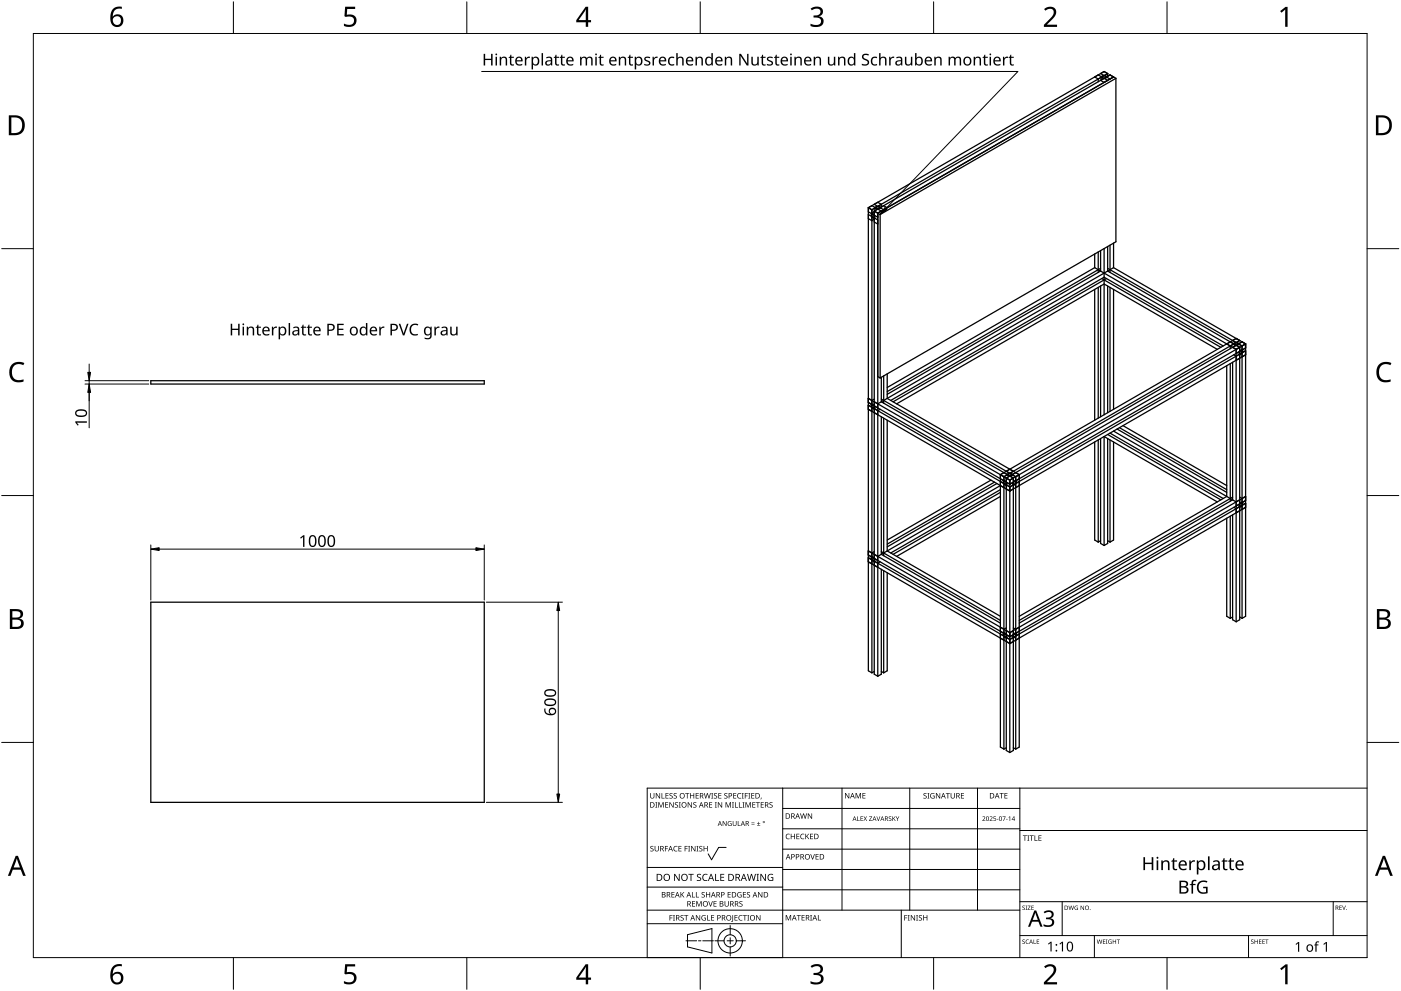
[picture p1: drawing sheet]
<svg xmlns="http://www.w3.org/2000/svg" width="420mm" height="297mm" viewBox="0 0 420 297" stroke-linecap="round" stroke-linejoin="round" font-family="sans-serif">
<g fill="none" stroke="#000" stroke-width=".38">
<path d="M329.4 23.7v.8M330.2 23.2l.7 .4-.8 .5 1 .6 1.1-.6-.9-.5 .7-.4 .9 .5 1.1-.6-70.8 40.8M330.2 23.2l-.8 .5M330.2 23.2v.8M331.1 21.4l1.1 .7M331.1 21.4l-1 .7 .8 .5-.7 .4-.8-.5-1.1 .6 1.1 .6M331.1 21.4l-70.7 40.9M332.2 22.1v.8M332.2 22.1l-70.7 40.8M332.2 22.1l-.9 .5 .7 .4 .9-.5M332.9 22.5l1.8 1M332.9 22.5l-70.7 40.8"/>
<path d="M334.7 23.5l-70.7 40.8M334.7 23.5v49l-70.7 40.8M260.4 62.3v138.8l1.1 .6M260.4 63.5l.9 .5v.8l-.9-.5M260.4 62.3l1.1 .6M260.4 65.5l1.1 .6 .7-.4M261.5 62.9v138.8M261.5 65.1l.7 .4M261.6 64.3l.4 .3v.6l-.4-.3zM262.2 63.3l1.8 1M262.2 63.3v138.8l1 .6M262.2 63.5l-.7 .4 .7 .4"/>
<path d="M262.2 66.5l1 .7M262.4 62.4l-.9 .5M262.4 62.4v.8M262.4 62.4l.7 .4-.9 .5M262.8 62.1h.9a.43 .43 0 0 1-.5 .5 .43 .43 0 0 1-.4-.5zM263.2 63.9v138.8M263.2 65.1l-.8-.5v.8l.8 .5M264 64.3v49M264.3 61.2l-.9 .6 .7 .4 .9-.6 1.1 .7-1.1 .6-.9-.5-.7 .4 .9 .5-1.1 .6M264.3 61.2l-1.1-.6-1 .6 .9 .6-.7 .4-.9-.6-1.1 .7M264.3 61.2v.9M328.3 76.1v4.1"/>
<path d="M329.4 75.5v6.2M330.1 75.1v6.1l-64 37M331.1 74.5v49.8M332.2 73.9v7.3l39.6 22.9M332.9 73.5v8.2M334 72.9v7.3M328.3 80.2l42.4 24.5M328.3 86.8v39.1M328.3 80.2l-62.2 35.9M329.4 86.1v39.2M330.1 85.7v39.2M330.1 80.4l-64 37"/>
<path d="M330.4 83.5l35.7 20.6M331.8 83.5l-64 36.9M332.2 80.4l40.3 23.3M332.2 85.7v38M332.9 86.1v37.2M334 80.2l-70.8 40.8M334 80.2l39.6 22.9M334 86.8v35.9M45.2 114.1h100v1h-100zM260.4 119.4l42.4 24.5M262.2 119.6l-.7 .4M263.2 112.9l.8 .4"/>
<path d="M264.3 119.6l40.3 23.3M264.3 113.1v7.3l39.6 22.9M265 112.7v8.1M266.1 112.1v7.3l39.6 22.9M365.1 104.7l-34-19.6-62.2 35.9M366.8 103.7l-35.7-20.6-64 36.9M367.9 109.6v39.2l-62.2 35.9M369 102.5l-1.1 .6M369 109v41.2M369.7 102.1l1-.6-70.7 40.8M369.7 104.1l.8-.5-.7-.4-.8 .5v.8M369.7 108.6v41.2l-64 37"/>
<path d="M370.3 102.9l.7-.1 .2 .3-.5 .3-.4-.2zM370.5 102.6l-.7 .4M370.7 105.9l.9-.5v.8l-.9 .6-.7-.4M370.7 104.7v81.7M371.6 103.2l-.7 .4M371.8 104.1v81.7l-1.1 .6M371.8 107.4l-1.1 .6M371.8 104.1l-1.1 .6M372 105.2l.2-.1a.43 .43 0 0 1 .2 .6 .43 .43 0 0 1-.6 .1zM372.5 105.9l-.7 .5M372.5 107l1.1-.6-70.8 40.8M372.5 103.7v81.6"/>
<path d="M372.5 104.7l-.7 .4M373.6 103.1l-70.8 40.8M373.6 103.1v81.6l-1.1 .6M373.6 103.1l-1.1 .6M260.4 120.6l42.4 24.5M260.4 122.7l42.4 24.5M260.4 121.5l42.4 24.5M261.3 121.2v.8M261.5 121l.7 .5M261.5 122.3l.7 .4M261.6 121.4l.4 .3v.6l-.4-.3zM262.4 121.8v.8"/>
<path d="M264 122.7l-.8 .4M264.3 124.9v41.3l35.7 20.6M265 125.3v41.3M266.1 125.9v39.2l33.9 19.6M328.3 132.5v29.4l1.1 .6M329.4 131.9v30.6M330.1 131.5v31.4l1 .6M332.2 131.5v31.4l-1.1 .6M332.2 130.2l33.9 19.6M332.9 131.9v30.6M332.9 129.8l33.9 19.6M334 132.5v29.4l-1.1 .6"/>
<path d="M334 129.2l36.7 21.2 1.1-.6M335 128.6l32.9 19M335.7 128.2l32.2 18.6M336.8 127.6l31.1 17.9M297.2 143.9l-31.1 18M298.2 144.5l-32.1 18.6M299 144.9l-32.9 19M300 146.8l-32.9 19M300 142.3v81.6l1.1 .6M300 148.8l-31.1 18M300 147.6l-32.2 18.6M300 145.5l-36.8 21.3"/>
<path d="M300.9 144v.8l-.9-.5M301.1 143.9l.7 .4M301.1 142.9l70.7-40.8-.9 .5 .7 .4 .9-.5-70.7 40.8M301.1 142.9v81.6M301.1 145.1l.7 .4M301.1 142.9l.9-.5 .7 .4-.9 .5M301.1 141.7l-1.1 .6M301.2 144.3l.5 .3v.6l-.5-.3zM301.8 143.3v81.6l1 .7M302 144.6v.8l.8 .6M302.4 142.1l.7-.1 .2 .3-.5 .3-.4-.2zM302.7 141.8l-.7 .4"/>
<path d="M302.8 145.1l.9-.5v.8l-.9 .6M302.8 140.6l-1 .7M302.8 145.1l70.8-40.8-.9 .5v.8l.9-.5-70.8 40.9M302.8 143.9v81.7M303.7 142.4l-.7 .4M303.9 143.3v81.6l-1.1 .7M303.9 146.6l-1.1 .6M303.9 141.3l-.9 .5 .7 .4 .9-.5M303.9 143.3l-1.1 .6M304.2 144.4l.3-.1 .1 .3-.3 .5-.3 .1-.1-.4zM304.6 143.9l-.7 .4M304.6 145.1l-.7 .4"/>
<path d="M304.6 142.9v81.6M305.7 145.5l-1.1 .7M305.7 142.3v81.6l-1.1 .6M305.7 143.5l-.9 .5v.8l.9-.5M305.7 142.3l-1.1 .6M365.1 150.4l-34-19.6v32.7M367.9 155.3v29.4l1.1 .6M369 154.7v30.6M369.7 154.3v31.5l1 .6M369.7 149l-64 37M370.7 151.7l.9-.5v.8l-.9 .5-.7-.4M371.8 149l.7 .4 1.1-.6-70.8 40.8"/>
<path d="M371.8 153.1l-1.1 .6M372 150.9l.2-.1a.43 .43 0 0 1 .2 .6 .43 .43 0 0 1-.6 .2zM372.5 151.7l-.7 .4M372.5 152.7l1.1-.6-70.8 40.8M372.5 150.4l-.7 .4M260.4 168.4l42.4 24.5M260.4 166.4l42.4 24.5M260.4 165.1l42.4 24.5M260.4 167.2l42.4 24.5M261.3 166.9v.8M261.5 166.8l.7 .4M261.5 168l.7 .4"/>
<path d="M261.6 167.2l.4 .3v.5l-.4-.2zM262.2 165.3l-.7 .5M262.4 167.5v.8M264 168.4l-.8 .4M264.3 165.3l35.7 20.7M264.3 170.6v31.5l-1.1 .6M265 171.1v30.6M266.1 171.7v29.4l-1.1 .6M330.1 162.1l-.7 .4M332.2 162.1l.7 .4M45.2 180.5h100v60h-100zM300.9 189.7v.9l-.9-.6"/>
<path d="M301.1 189.6l.7 .4M301.1 190.9l.7 .4M301.2 190l.5 .3v.6l-.5-.3zM301.8 188.2l-.7 .4M302 190.3v.9l.8 .5M302.8 190.9l.9-.6v.9l-.9 .5M302.8 190.9l70.8-40.9-.9 .5v.9l.9-.6-70.8 40.9M303.9 192.3l-1.1 .6M303.9 189l-1.1 .6M304.2 190.1l.3-.1 .1 .4-.3 .4-.3 .1-.1-.4zM304.6 189.6l-.7 .4M304.6 190.9l-.7 .4"/>
<path d="M305.7 189.2l-.9 .5v.9l.9-.6M305.7 191.3l-1.1 .6M305.7 188l-1.1 .6-.7-.4M369.7 184.9l-.7 .4M371.8 184.9l.7 .4M262.2 201.3l-.7 .4M264.3 201.3l.7 .4M301.8 224.1l-.7 .4M303.9 224.1l.7 .4"/>
<circle cx="331" cy="23.1" r=".41"/>
</g>
<path d="M10 10h400v277h-400z" fill="none" stroke="#000" stroke-width=".3"/>
<g fill="none" stroke="#000" stroke-width=".3">
<path d="M70 .5v9.5M140 .5v9.5M210 .5v9.5M280 .5v9.5M350 .5v9.5M.5 74.5h9.5M419.5 74.5h-9.5M.5 148.5h9.5M410 148.5h9.5M10 222.5h-9.5M410 222.5h9.5M70 287v9.5"/>
<path d="M140 287v9.5M210 287v9.5M280 287v9.5M350 287v9.5"/>
</g>
<g fill="#000">
<path d="M103.5 2h3v.7h-2.4l-.1 1.7a2.01 2.01 0 0 1 3 1.7 2.01 2.01 0 0 1-2.8 2l-1.1-.3v-.7a1.93 1.93 0 0 0 3-.6 1.37 1.37 0 0 0-.5-1.4 1.37 1.37 0 0 0-1.4-.1l-.5 .1-.4-.3zM243.1 2.6a2.32 2.32 0 0 1 3.7 .5 1.46 1.46 0 0 1-1.2 1.8 1.59 1.59 0 0 1 1.4 1.8 1.59 1.59 0 0 1-1.8 1.4l-2.1-.3v-.7a2.12 2.12 0 0 0 3.1-.5 1.21 1.21 0 0 0-1.6-1.3h-.6v-.7a1.53 1.53 0 0 0 2.1-1.1 1.49 1.49 0 0 0-2.6-.4zM313.1 2.7a2.03 2.03 0 0 1 2.1-.8 2.03 2.03 0 0 1 1.6 1.7 3.9 3.9 0 0 1-1.6 2.5l-1.2 1.3h3v.7h-3.9v-.6l1.5-1.6a2.56 2.56 0 0 0 1.3-2.9 1.62 1.62 0 0 0-2.4 .2zM383.9 3.3l1.6-1.2h.6v5.9h-.7l.1-5.2-1.2 1zM3.5 109.3a3.3 3.3 0 0 1 3.8-.5l-.3 .7a2.26 2.26 0 0 0-2.6 0 2.26 2.26 0 0 0-.8 2.6 2.12 2.12 0 0 0 3.1 1.7l.4-.1v.7a2.98 2.98 0 0 1-3.4-.4 2.98 2.98 0 0 1-.8-3.3zM413.5 109.3a3.3 3.3 0 0 1 3.8-.5l-.3 .7a2.26 2.26 0 0 0-2.7 0 2.26 2.26 0 0 0-.7 2.6 2.12 2.12 0 0 0 3.1 1.7l.4-.1v.7a2.98 2.98 0 0 1-3.4-.4 2.98 2.98 0 0 1-.8-3.3zM103.5 289h3v.7h-2.4l-.1 1.7a2.01 2.01 0 0 1 3 1.7 2.01 2.01 0 0 1-2.8 2l-1.1-.4v-.6a1.93 1.93 0 0 0 3-.7 1.37 1.37 0 0 0-.5-1.3 1.37 1.37 0 0 0-1.4-.1l-.5 .1-.4-.3zM243.1 289.6a2.32 2.32 0 0 1 3.7 .5 1.46 1.46 0 0 1-1.2 1.8 1.59 1.59 0 0 1 1.4 1.8 1.59 1.59 0 0 1-1.8 1.4l-2.1-.3v-.7a2.12 2.12 0 0 0 3.1-.5 1.21 1.21 0 0 0-1.6-1.4h-.6v-.6a1.53 1.53 0 0 0 2.1-1.1 1.49 1.49 0 0 0-2.6-.4zM313.1 289.7a2.03 2.03 0 0 1 2.1-.8 2.03 2.03 0 0 1 1.6 1.7 3.9 3.9 0 0 1-1.6 2.5l-1.2 1.3h3v.7h-3.9v-.7l1.5-1.5a2.56 2.56 0 0 0 1.3-2.9 1.62 1.62 0 0 0-2.4 .2zM383.9 290.3l1.6-1.2h.6v5.9h-.7l.1-5.2-1.2 1z"/>
<path d="M33.9 2.6a2.88 2.88 0 0 1 2.6-.6v.7a2.02 2.02 0 0 0-2.6 2.3 1.83 1.83 0 0 1 2.5-.3 1.83 1.83 0 0 1 .3 2.6 2.07 2.07 0 0 1-2.5 .6 2.07 2.07 0 0 1-1.1-2.4 4 4 0 0 1 .8-2.9zM33.8 6.2a1.3 1.3 0 0 0 2.6 0 1.3 1.3 0 0 0-2.6 0z"/>
<path d="M175.6 2h.8v4h.9v.7h-.9v1.3h-.7v-1.3h-2.9v-.6zM175.7 2.8l-2.2 3.2h2.2z"/>
<path d="M2.6 34.6h1.9a2.99 2.99 0 0 1 2.9 3 2.99 2.99 0 0 1-3.1 2.9h-1.7zM3.4 35.2v4.7h.8a2.35 2.35 0 0 0 2.4-2.1 2.35 2.35 0 0 0-1.9-2.6z"/>
<path d="M412.6 34.6h1.9a2.68 2.68 0 0 1 2.9 2.9 2.78 2.78 0 0 1-3.1 3h-1.7zM413.4 35.2v4.7h.8a2.35 2.35 0 0 0 2.4-2.1 2.35 2.35 0 0 0-2-2.6z"/>
<path d="M3 182.6h1.7a1.68 1.68 0 0 1 2.2 1.7 1.37 1.37 0 0 1-1.1 1.1 1.61 1.61 0 0 1 1.3 2 1.61 1.61 0 0 1-2 1.1h-2.1zM3.7 185.7v2.2h1.2a1.13 1.13 0 0 0 1.4-1.1 1.13 1.13 0 0 0-1.4-1.1zM3.7 183.2v1.9h1.1a1.02 1.02 0 0 0 1.3-1 1.02 1.02 0 0 0-1.4-.9z"/>
<path d="M412.9 182.6h1.7a1.68 1.68 0 0 1 2.3 1.7 1.37 1.37 0 0 1-1.1 1.1 1.61 1.61 0 0 1 1.3 2 1.61 1.61 0 0 1-2.1 1.1h-2.1zM413.7 185.7v2.2h1.2a1.13 1.13 0 0 0 1.4-1.1 1.13 1.13 0 0 0-1.5-1.1zM413.7 183.2v1.9h1.1a1.02 1.02 0 0 0 1.3-1 1.02 1.02 0 0 0-1.4-.9z"/>
<path d="M4.7 256.5h.7l2.3 6h-.8l-.7-1.8h-2.4l-.7 1.8h-.7zM5 257.3l-.9 2.7h1.9z"/>
<path d="M414.7 256.5h.7l2.3 6h-.8l-.7-1.8h-2.4l-.7 1.8h-.7zM415 257.3l-.9 2.7h1.9z"/>
<path d="M33.9 289.6a2.88 2.88 0 0 1 2.6-.6v.7a2.02 2.02 0 0 0-2.6 2.3 1.83 1.83 0 0 1 2.5-.3 1.83 1.83 0 0 1 .3 2.6 2.07 2.07 0 0 1-2.5 .6 2.07 2.07 0 0 1-1.1-2.4 4 4 0 0 1 .8-2.9zM33.8 293.2a1.3 1.3 0 0 0 2.6 0 1.3 1.3 0 0 0-2.6 0z"/>
<path d="M175.6 289h.8v4h.9v.7h-.9v1.3h-.7v-1.3h-2.9v-.6zM175.7 289.8l-2.2 3.2h2.2z"/>
</g>
<g fill="none" stroke="#000" stroke-width=".3">
<path d="M234.7 236.2v50.8h-40.6v-50.8h215.9M252.5 236.2v36.6M272.8 236.2v36.6M293.2 236.2v36.6M305.9 236.2v50.8M217.8 254h-2.3l-2.1 3.7-1-1.8M234.7 242.3h71.2M234.7 254.5h71.2M305.9 248.4h-71.2M410 248.9h-104.1M194.1 272.8h111.8M219 277.4v2.8"/>
<path d="M234.7 276.9h-40.6M234.7 265.9h-40.6M234.7 260h-40.6M270.3 272.8v14.2M305.9 260.6h-71.2M305.9 266.7h-71.2M305.9 270.3h104.1M318.6 270.3v10.1M399.8 270.3v10.1M205.7 282h3.2M206.2 280.2l7.3-1.9v7.3l-7.3-1.8zM209.5 282h.7"/>
<path d="M214 282h-3.2M214.4 282h2.8M218.1 282h1.8M219 281.1v1.8M219 283.8v2.8M223.6 282h-2.8M328.2 280.4v6.6M374.4 280.4v6.6M410 280.4h-104.1"/>
<circle cx="219" cy="282" r="3.7"/>
<circle cx="219" cy="282" r="1.83"/>
</g>
<g fill="#000">
<path d="M195 237.7h.2v1.1a.42 .42 0 0 0 .4 .4 .42 .42 0 0 0 .4-.4v-1.1h.2v1.1a.62 .62 0 0 1-.6 .6 .62 .62 0 0 1-.6-.6zM196.7 237.7h.2l.9 1.4v-1.4h.2v1.6h-.3l-.8-1.3v1.3h-.2zM198.4 237.7h.2v1.5h.7v.1h-.9zM199.6 237.7h.9v.2h-.7v.5h.6v.2h-.6v.6h.7v.1h-.9zM200.8 237.9l.6-.2 .3 .1v.2a.38 .38 0 0 0-.5-.2 .38 .38 0 0 0-.2 .5 .38 .38 0 0 0 .5 .2l.3 .3-.2 .4-.7 .1h-.2l.1-.2a.41 .41 0 0 0 .6 .1 .41 .41 0 0 0 .1-.5 .41 .41 0 0 0-.5-.2zM202.1 237.9l.5-.2 .4 .1-.1 .2a.38 .38 0 0 0-.5-.2 .38 .38 0 0 0-.2 .5 .38 .38 0 0 0 .5 .2l.3 .3-.1 .4-.7 .1h-.2l.1-.2a.41 .41 0 0 0 .5 .1 .41 .41 0 0 0 .2-.5 .41 .41 0 0 0-.6-.2zM205.5 237.7h1.2v.2h-.5v1.4h-.2v-1.4h-.5zM207 237.7h.2v.7h.8v-.7h.2v1.6h-.2v-.7h-.8v.7h-.2zM208.6 237.7h.9v.2h-.7v.5h.7v.2h-.7v.6h.7v.1h-.9zM211.1 237.7h.2l.4 1.4 .3-1.4h.2l.4 1.4 .4-1.4h.2l-.5 1.6h-.2l-.4-1.3-.3 1.3h-.3zM213.3 237.7h.6l-.2 .2v1.3l.2 .1h-.6l.2-.1v-1.3zM214.2 237.9l.5-.2 .4 .1-.1 .2a.38 .38 0 0 0-.5-.2 .38 .38 0 0 0-.2 .5 .38 .38 0 0 0 .5 .2l.3 .3-.1 .4-.7 .1h-.2l.1-.2a.41 .41 0 0 0 .5 .1 .41 .41 0 0 0 .2-.5 .41 .41 0 0 0-.6-.2z"/>
<path d="M215.4 237.7h.9v.2h-.7v.5h.7v.2h-.7v.6h.7v.1h-.9zM217.3 237.9l.5-.2 .4 .1-.1 .2a.38 .38 0 0 0-.5-.2 .38 .38 0 0 0-.2 .5 .38 .38 0 0 0 .5 .2l.3 .3-.2 .4-.6 .1h-.2l.1-.2a.41 .41 0 0 0 .5 .1 .41 .41 0 0 0 .2-.5 .41 .41 0 0 0-.6-.2zM219.9 237.7h.9v.2h-.7v.5h.7v.2h-.7v.6h.7v.1h-.9zM221.3 237.9l.6-.2 .4 .1-.1 .2a.66 .66 0 0 0-.9 .6 .66 .66 0 0 0 .9 .5 .77 .77 0 0 1-1.1-.1 .77 .77 0 0 1 .2-1.1zM222.5 237.7h.5l-.1 .2v1.3l.1 .1h-.5l.2-.1v-1.3zM223.4 237.7h.9v.2h-.7v.6h.6v.2h-.6v.6h-.2zM224.4 237.7h.6l-.2 .2v1.3l.2 .1h-.6l.2-.1v-1.3zM225.3 237.7h.9v.2h-.7v.5h.7v.2h-.7v.6h.7v.1h-.9zM228.2 239.1h.2l-.3 .5zM253.4 237.7h.3l.8 1.3v-1.3h.2v1.6h-.2l-.9-1.3v1.3h-.2zM256.6 237.7h.3l.5 1.3 .5-1.3h.3v1.6h-.2v-1.4l-.7 1.4-.5-1.4v1.4h-.2zM258.6 237.7h1v.2h-.7v.5h.6v.2h-.6v.5h.7v.2h-1z"/>
<path d="M277 237.9l.6-.2 .3 .1-.1 .2a.38 .38 0 0 0-.5-.2 .38 .38 0 0 0-.1 .5 .38 .38 0 0 0 .5 .2l.2 .3-.1 .4-.7 .1h-.2l.1-.2a.41 .41 0 0 0 .6 .1 .41 .41 0 0 0 .1-.5 .41 .41 0 0 0-.5-.2zM278.1 237.7h.6l-.2 .2v1.3l.2 .1h-.6l.2-.1v-1.3zM279.2 237.9l.7-.2 .4 .1-.1 .2a.67 .67 0 0 0-1 .5 .67 .67 0 0 0 .9 .6v-.4h-.4v-.2h.6v.8a.88 .88 0 0 1-1.2-.2 .88 .88 0 0 1 .1-1.2zM280.7 237.7h.2l.9 1.4v-1.4h.2v1.6h-.3l-.8-1.3v1.3h-.2zM283.7 237.7h1.2v.2h-.5v1.4h-.2v-1.4h-.5zM285.1 237.7h.2v1.1a.42 .42 0 0 0 .4 .4 .42 .42 0 0 0 .4-.4v-1.1h.2v1.1a.62 .62 0 0 1-.6 .6 .62 .62 0 0 1-.6-.6zM288.2 237.7h.9v.2h-.7v.5h.7v.2h-.7v.6h.7v.1h-.9zM299.8 237.7h1.2v.2h-.5v1.4h-.2v-1.4h-.5zM301.2 237.7h.9v.2h-.7v.5h.7v.2h-.7v.5h.7v.2h-.9zM195.1 253.7l.6-.2 .3 .1-.1 .2a.38 .38 0 0 0-.5-.1 .38 .38 0 0 0-.1 .5 .38 .38 0 0 0 .4 .2l.3 .2-.1 .5-.7 .1-.2-.1 .1-.1a.41 .41 0 0 0 .6 .1 .41 .41 0 0 0 .1-.6 .41 .41 0 0 0-.6-.2zM196.5 240.4h.6l-.2 .2v1.3l.2 .2h-.6l.2-.2v-1.3zM196.3 253.6h.2v1a.42 .42 0 0 0 .5 .4 .42 .42 0 0 0 .4-.4v-1h.2v1a.62 .62 0 0 1-.6 .6 .62 .62 0 0 1-.7-.6z"/>
<path d="M197.4 240.4h.3l.5 1.4 .5-1.4h.3v1.7h-.2l.1-1.5-.8 1.5-.5-1.5v1.5h-.2zM199.4 253.6h.9v.1h-.7v.6h.7v.2h-.7v.7h-.2zM199.5 240.4h.9v.2h-.7v.5h.6v.2h-.6v.6h.7v.2h-.9zM200.7 240.4h.3l.8 1.4v-1.4h.2v1.7h-.2l-.9-1.4v1.4h-.2zM202.2 253.8l.4-.3 .6 .1-.1 .2-.4-.1a.66 .66 0 0 0-.5 .9 .66 .66 0 0 0 .9 .4 .77 .77 0 0 1-1.1-.1 .77 .77 0 0 1 .2-1.1zM202.5 240.6l.5-.2 .3 .1v.2a.38 .38 0 0 0-.5-.2 .38 .38 0 0 0-.2 .5 .38 .38 0 0 0 .5 .2 .51 .51 0 0 1 .1 .9 .51 .51 0 0 1-.8-.3l.1 .1a.41 .41 0 0 0 .5 0 .41 .41 0 0 0 .1-.5 .41 .41 0 0 0-.5-.2zM203.6 240.4h.6l-.2 .2v1.3l.2 .2h-.6l.2-.2v-1.3zM203.5 253.6h.9v.1h-.7v.6h.6v.1h-.6v.6h.7v.2h-.9zM205.3 253.6h.9v.1h-.7v.6h.7v.2h-.7v.7h-.2zM206.4 253.6h.6l-.2 .1v1.3l.2 .2h-.6l.2-.2v-1.3zM206.2 240.4h.3l.8 1.4v-1.4h.2v1.7h-.2l-.9-1.4v1.4h-.2zM207.3 253.6h.2l.9 1.3v-1.3h.2v1.6h-.3l-.9-1.4 .1 1.4h-.2z"/>
<path d="M208 240.6l.5-.2 .4 .1-.1 .2a.38 .38 0 0 0-.5-.2 .38 .38 0 0 0-.2 .5 .38 .38 0 0 0 .5 .2 .51 .51 0 0 1 .1 .9 .51 .51 0 0 1-.8-.3l.1 .1a.41 .41 0 0 0 .5 0 .41 .41 0 0 0 .1-.5 .41 .41 0 0 0-.5-.2zM208.9 253.6h.6l-.2 .1v1.3l.2 .2h-.6l.2-.2v-1.3zM209.8 253.7l.5-.2 .3 .1v.2a.38 .38 0 0 0-.5-.1 .38 .38 0 0 0-.2 .5 .38 .38 0 0 0 .5 .2l.3 .2-.2 .5-.7 .1-.1-.1 .1-.1a.41 .41 0 0 0 .5 .1 .41 .41 0 0 0 .1-.6 .41 .41 0 0 0-.5-.2zM211 253.6h.2v.7h.8v-.7h.2v1.6h-.2v-.8h-.8v.8h-.2zM212.7 240.4h.9v.2h-.7v.5h.6v.2h-.6v.6h.7v.2h-.9zM214.4 240.4h.6l-.2 .2v1.3l.2 .2h-.6l.2-.2v-1.3zM215.3 240.4h.2l.9 1.4v-1.4h.2v1.7h-.3l-.8-1.4v1.4h-.2zM216.7 246.1h.2l.8 1.2v-1.2h.2v1.5h-.2l-.8-1.2v1.2h-.2zM217.6 240.4h.3l.5 1.4 .5-1.4h.3v1.7h-.2v-1.5l-.7 1.5-.5-1.5v1.5h-.2zM218.4 246.3l1-.1-.2 .1a.6 .6 0 0 0-.8 .5 .6 .6 0 0 0 .8 .6v-.4l-.3-.2h.5v.7a.8 .8 0 0 1-1-.2 .8 .8 0 0 1 0-1zM219.5 240.4h.6l-.2 .2v1.3l.2 .2h-.6l.2-.2v-1.3zM220.4 240.4h.2v1.5h.7v.2h-.9z"/>
<path d="M219.8 246.1h.1v.9a.38 .38 0 0 0 .4 .4 .38 .38 0 0 0 .4-.4v-.9h.2v.9a.56 .56 0 0 1-.6 .6 .56 .56 0 0 1-.5-.6zM221.3 246.1h.1v1.3h.7v.2h-.8zM221.6 240.4h.2v1.5h.7v.2h-.9zM222.7 240.4h.6l-.2 .2v1.3l.2 .2h-.6l.2-.2v-1.3zM223.6 240.4h.3l.5 1.4 .5-1.4h.3v1.7h-.2v-1.5l-.7 1.5-.6-1.5 .1 1.5h-.2zM225.4 247l.9 .1zM225.4 246.6l.9 .1zM225.6 240.4h.9v.2h-.7v.5h.7v.2h-.7v.6h.7v.2h-.9zM227 247.4l1 .2zM226.7 240.4h1.2v.2h-.5v1.5h-.2v-1.5h-.5zM227.4 246.3l.2 .5h.4l-.4 .1v.4l-.2-.4h-.4l.4-.1zM228.1 240.4h1v.2h-.7v.5h.6v.2h-.6v.6h.7v.2h-1z"/>
<path d="M230.8 240.6l.6-.2 .3 .1-.1 .2a.38 .38 0 0 0-.5-.2 .38 .38 0 0 0-.1 .5 .38 .38 0 0 0 .5 .2 .51 .51 0 0 1 0 .9 .51 .51 0 0 1-.8-.3l.1 .1a.41 .41 0 0 0 .6 0 .41 .41 0 0 0 .1-.5 .41 .41 0 0 0-.5-.2zM235.8 250.1l.5-.2 .6 .1-.1 .2-.4-.1a.66 .66 0 0 0-.5 .8 .66 .66 0 0 0 .9 .4 .77 .77 0 0 1-1.1-.1 .77 .77 0 0 1 .1-1.1zM237.2 249.9h.2v.7h.8v-.7h.2v1.6h-.2v-.7h-.8v.7h-.2zM238.8 249.9h.9v.2h-.7v.5h.7v.2h-.7v.5h.7v.2h-.9zM240.2 250.1l.6-.2 .4 .1v.2a.66 .66 0 0 0-1 .5 .66 .66 0 0 0 1 .6 .77 .77 0 0 1-1.1-.1 .77 .77 0 0 1 .1-1.1zM240 243.8h.2l.3 1.4 .4-1.4h.2l.4 1.4 .3-1.4h.2l-.4 1.6h-.2l-.4-1.4-.4 1.4h-.2zM241.5 249.9h.2v.8l.7-.8h.3l-.7 .7 .7 .9h-.2l-.6-.7-.2 .7h-.2zM243 256h.2l.5 1.4 .5-1.4h.2l-.6 1.6h-.2zM242.3 243.8h.2l.9 1.3v-1.3h.1v1.6h-.2l-.9-1.3 .1 1.3h-.2zM242.9 249.9h.9v.2h-.7v.5h.7v.2h-.7v.5h.7v.2h-.9zM244.6 256h.9v.2h-.7v.5h.7v.2h-.7v.5h.7v.2h-.9zM257.1 244.7h.1v1.2l.6 .2h-.7z"/>
<path d="M258.1 244.7h.7l-.6 .1v.5h.6l-.6 .1v.5l.6 .2h-.7zM259 244.7l.5 .5 .5-.5-.4 .6 .4 .8-.5-.6-.6 .6 .5-.8zM260.6 244.7h.9l-.7 1.2 .8 .2h-1l.7-1.3zM262.9 244.7h.1l.4 1.2 .4-1.2h.2l-.5 1.4h-.2zM266.6 244.8l.4-.1 .3 .2a.33 .33 0 0 0-.5-.1 .33 .33 0 0 0-.1 .5 .33 .33 0 0 0 .5 .1 .43 .43 0 0 1 0 .7 .43 .43 0 0 1-.7-.3 .33 .33 0 0 0 .5 .2 .33 .33 0 0 0 0-.5l-.4-.3zM267.6 244.7h.2v.7l.8-.7-.5 .6 .5 .8-.7-.7-.1 .7h-.2zM268.6 244.7l.6 .7 .5-.7-.4 .8v.6h-.2v-.6zM294.6 244.8a.49 .49 0 0 1 .8 .1 .49 .49 0 0 1-.3 .7l-.3 .3 .7 .2h-.9l.4-.5a.37 .37 0 0 0 .3-.6 .37 .37 0 0 0-.6-.1zM296.8 244.8a.49 .49 0 0 1 .8 .1 .49 .49 0 0 1-.3 .7l-.3 .3 .7 .2h-.9l.3-.5a.37 .37 0 0 0 .4-.6 .37 .37 0 0 0-.6-.1zM298 244.7h.7l-.6 .1v.4a.45 .45 0 0 1 .6 .2 .45 .45 0 0 1-.2 .6 .45 .45 0 0 1-.6-.2 .39 .39 0 0 0 .6 .1 .39 .39 0 0 0 0-.6 .39 .39 0 0 0-.6 0zM298.9 245.5l.5 .1zM300.7 244.7h.9l-.6 1.4h-.2l.6-1.3z"/>
<path d="M301.7 245.5l.5 .1zM302.4 245l.6-.3v1.4h-.2v-1.2zM306.8 250.4h1.2v.2h-.5v1.4h-.2v-1.4h-.5zM308.1 250.4h.6l-.2 .2v1.3l.2 .1h-.6l.2-.1v-1.3zM308.8 250.4h1.2v.2h-.5v1.4h-.2v-1.4h-.5zM310.2 250.4h.3v1.4h.7v.2h-1zM311.4 250.4h.9v.2h-.7v.5h.7v.2h-.7v.5h.7v.2h-.9zM356.7 257.9h.4v.5l.6-.5h.7l-.1 .4h-.6l-.4 .5-.1 2h-.5zM200.8 274.3h.9v.2h-.7v.5h.7v.2h-.7v.7h-.2zM201.4 267.4h.9v.2h-.7v.5h.6v.1h-.6v.6h.7v.2h-.9zM201.8 274.3h.6l-.2 .2v1.3l.2 .1h-.6l.2-.1v-1.3zM202.2 261.9h.3l1.1 1.8v-1.8h.2v2.1h-.3l-1.1-1.7v1.7h-.2z"/>
<path d="M204.1 274.4l.6-.1 .3 .1v.1a.38 .38 0 0 0-.5-.1 .38 .38 0 0 0-.2 .5 .38 .38 0 0 0 .5 .2l.3 .3-.2 .4-.7 .1h-.2l.2-.2a.41 .41 0 0 0 .5 .1 .41 .41 0 0 0 .1-.6 .41 .41 0 0 0-.5-.1zM204.1 267.4h.2v.8l.7-.8h.2l-.6 .7 .7 .9h-.3l-.6-.8-.1 .8h-.2zM205.2 274.3h1.2v.2h-.5v1.4h-.2v-1.4h-.5zM206.4 261.9h1.6v.3h-.6v1.8h-.3v-1.8h-.7zM207.5 267.4h.2v1.4h.7v.2h-.9zM207.5 270.1h.9v.2h-.7v.5h.7v.2h-.7v.6h.7v.1h-.9zM208.7 267.4h.2v1.4h.7v.2h-.9zM208.8 270.1h.3l.5 1.3 .5-1.3h.3v1.6h-.2v-1.4l-.7 1.4-.5-1.4v1.4h-.2zM208.7 274.3h.2l.9 1.3v-1.3h.2v1.6h-.3l-.8-1.3v1.3h-.2zM209.1 262.1l.4-.2 .8 .1-.3 .2a.44 .44 0 0 0-.7 .2 .44 .44 0 0 0 .5 .5l.5 .5-.3 .6a.71 .71 0 0 1-1-.3l.3 .1a.47 .47 0 0 0 .7-.3 .47 .47 0 0 0-.6-.5l-.4-.3zM210.6 274.5l.7-.2 .4 .1-.1 .1a.67 .67 0 0 0-1 .5 .67 .67 0 0 0 .9 .7v-.5h-.4v-.1h.6v.8a.88 .88 0 0 1-1.2-.2 .88 .88 0 0 1 .1-1.2zM210.5 267.5l.5-.1 .4 .1-.1 .1a.38 .38 0 0 0-.5-.1 .38 .38 0 0 0-.2 .5 .38 .38 0 0 0 .5 .2l.3 .3-.1 .4-.7 .1-.2-.1 .1-.1a.41 .41 0 0 0 .5 .1 .41 .41 0 0 0 .2-.6 .41 .41 0 0 0-.6-.1z"/>
<path d="M210.9 262.2l.7-.3 .6 .1-.1 .3a.85 .85 0 0 0-1.2 .7 .85 .85 0 0 0 1.2 .8v.2a1.1 1.1 0 0 1-1.4-.4 1.1 1.1 0 0 1 .2-1.4zM212.1 274.3h.2v1.4h.7v.2h-.9zM212.4 270.1h.2l.5 1.4 .5-1.4h.2l-.6 1.6h-.2zM211.7 267.4h.2v.7h.9v-.7h.2v1.6h-.2v-.8h-.9v.8h-.2zM213.3 274.3h.9v.2h-.7v.5h.6v.2h-.6v.5h.7v.2h-.9zM214.5 261.9h.2v1.9h1v.2h-1.2zM214 270.1h.9v.2h-.7v.5h.7v.2h-.7v.6h.7v.1h-.9zM216 261.9h1.2v.3h-.9v.6h.8v.3h-.8v.7h.9v.2h-1.2zM217.3 270.1h.2v1.1a.42 .42 0 0 0 .4 .4 .42 .42 0 0 0 .4-.4v-1.1h.3v1.1a.62 .62 0 0 1-.7 .6 .62 .62 0 0 1-.6-.6zM218.2 267.4h.9v.2h-.7v.5h.7v.1h-.7v.6h.7v.2h-.9zM219.6 274.3h.3l-.1 1.7-.5 .3v-.2l.3-.1zM220.3 274.3h.9v.2h-.7v.5h.6v.2h-.6v.5h.7v.2h-.9z"/>
<path d="M221.3 267.6l.7-.2 .4 .1-.1 .1a.67 .67 0 0 0-1 .5 .67 .67 0 0 0 .9 .7v-.5h-.3v-.2h.5v.8a.88 .88 0 0 1-1.2-.1 .88 .88 0 0 1 .1-1.2zM221.7 274.5l.4-.2 .6 .1-.1 .1h-.4a.66 .66 0 0 0-.5 .8 .66 .66 0 0 0 .9 .4 .77 .77 0 0 1-1.1-.1 .77 .77 0 0 1 .2-1.1zM221.8 270.3l.6-.2 .3 .1-.1 .2a.38 .38 0 0 0-.5-.2 .38 .38 0 0 0-.2 .5 .38 .38 0 0 0 .5 .2 .51 .51 0 0 1 .1 .8 .51 .51 0 0 1-.8-.2h.1a.41 .41 0 0 0 .5 .1 .41 .41 0 0 0 .2-.5 .41 .41 0 0 0-.6-.2zM222.8 274.3h1.2v.2h-.5v1.4h-.2v-1.4h-.5zM222.8 267.4h.9v.2h-.7v.5h.7v.1h-.7v.6h.7v.2h-.9zM224.1 274.3h.6l-.2 .2v1.3l.2 .1h-.6l.2-.1v-1.3zM224.1 267.5l.5-.1 .3 .1v.1a.38 .38 0 0 0-.5-.1 .38 .38 0 0 0-.2 .5 .38 .38 0 0 0 .5 .2l.3 .3-.2 .4-.7 .1-.1-.1 .1-.1a.41 .41 0 0 0 .5 .1 .41 .41 0 0 0 .1-.6 .41 .41 0 0 0-.5-.1zM224 261.9h.3l.4 1.8 .5-1.8h.3l.5 1.8 .4-1.8h.3l-.5 2.1h-.3l-.5-1.8-.5 1.8h-.3zM226.9 261.9h.7l-.2 .3v1.6l.2 .2h-.7l.2-.2v-1.6zM226.8 274.3h.2l.9 1.3v-1.3h.2v1.6h-.3l-.9-1.3 .1 1.3h-.2zM227.3 267.4h.3l.8 1.3v-1.3h.2v1.6h-.2l-.9-1.3v1.3h-.2zM228 261.9h.3l1.2 1.8v-1.8h.2v2.1h-.3l-1.1-1.7v1.7h-.3z"/>
<path d="M230.5 262.2l.9-.3 .5 .1-.1 .3a.87 .87 0 0 0-1.4 .6 .87 .87 0 0 0 1.3 .9v-.6h-.5v-.3h.7v1.1a1.15 1.15 0 0 1-1.5-.3 1.15 1.15 0 0 1 .1-1.5zM235.6 274.3h.3l.5 1.3 .6-1.3h.3v1.6h-.2v-1.4l-.7 1.4-.6-1.4v1.4h-.2zM238.9 274.3h1.3v.2h-.5v1.4h-.2v-1.4h-.6zM240.4 274.3h.9v.2h-.7v.5h.7v.1h-.7v.6h.7v.2h-.9zM242.9 274.3h.6l-.2 .1v1.3l.2 .2h-.6l.2-.2v-1.3zM245.3 274.3h.2v1.4h.7v.2h-.9zM271.2 274.3h.9v.2h-.7v.5h.7v.2h-.7v.7h-.2zM272.2 274.3h.6l-.2 .2v1.3l.2 .1h-.6l.2-.1v-1.3zM273.1 274.3h.3l.8 1.3v-1.3h.2v1.6h-.2l-.9-1.3v1.3h-.2zM274.7 274.3h.6l-.2 .2v1.3l.2 .1h-.6l.2-.1v-1.3zM275.6 274.4l.6-.1 .3 .1v.1a.38 .38 0 0 0-.5-.1 .38 .38 0 0 0-.2 .5 .38 .38 0 0 0 .5 .2 .53 .53 0 0 1 .1 .8 .53 .53 0 0 1-.8 0v-.2a.41 .41 0 0 0 .6 .1 .41 .41 0 0 0 .1-.6 .41 .41 0 0 0-.5-.1zM276.9 274.3h.2v.7h.8v-.7h.2v1.6h-.2v-.7h-.8v.7h-.2z"/>
<path d="M306.7 271.6l.4-.2 .2 .2a.32 .32 0 0 0-.4 0 .32 .32 0 0 0-.1 .4 .32 .32 0 0 0 .4 .1 .41 .41 0 0 1 0 .7 .41 .41 0 0 1-.6-.2 .31 .31 0 0 0 .4 .1 .31 .31 0 0 0 .1-.5l-.5-.2zM307.6 271.5h.4l-.1 1.1 .1 .2h-.4l.1-.2zM308.2 271.5h.8l-.6 1.1 .7 .2h-.9l.6-1.2zM309.3 271.5h.7l-.5 .1v.4h.5l-.5 .1v.5l.5 .2h-.7zM313 273.4a1.74 1.74 0 0 1 1.7-.6 1.74 1.74 0 0 1 1.3 1.3 1.18 1.18 0 0 1-1 1.1 1.3 1.3 0 0 1 1.2 1.5 1.3 1.3 0 0 1-1.5 1.1l-1.7-.2v-.6a1.73 1.73 0 0 0 2.5-.4 .99 .99 0 0 0-1.3-1.1h-.5v-.5a1.13 1.13 0 0 0 1.2-.1 1.13 1.13 0 0 0 .4-1.1 1.42 1.42 0 0 0-2 0zM320.4 271.5h.2l.3 1.1 .3-1.1h.1l.4 1.1 .2-1.1h.2l-.4 1.3h-.1l-.3-1.2-.3 1.2h-.2zM322.4 271.6l.9-.1-.3 .1a.53 .53 0 0 0-.6 .6 .53 .53 0 0 0 .7 .4v-.4l-.2-.1h.4v.6a.71 .71 0 0 1-.9-.1 .71 .71 0 0 1 0-1zM324.1 271.5l.9 1v-1h.1v1.3l-.9-1.1-.1 1.1zM342.9 256.9h.5v1.7h2v-1.7h.5v3.9h-.5v-1.8h-2v1.8h-.5zM346.9 257.9h.5v2.9h-.5zM348.3 257.9h.4v.4a1.11 1.11 0 0 1 1.3-.4 1.11 1.11 0 0 1 .7 1v1.9h-.4v-1.9a.78 .78 0 0 0-1-.7 .78 .78 0 0 0-.5 1.1v1.5h-.5zM351.9 257.2h.3v.7h.8v.4h-.8v1.9l.2 .2h.6l-.1 .4a.85 .85 0 0 1-1.2-.8v-1.7h-.4v-.3l.4-.2z"/>
<path d="M357.6 264l1-.3 .2 .1-.1 .4a.62 .62 0 0 0-.7 0 .62 .62 0 0 0-.2 .7h.7v.4h-.7v2.6h-.5v-2.6h-.5v-.2l.5-.2zM359.5 264.4a2.49 2.49 0 0 1 2.6-.3l-.2 .5a1.6 1.6 0 0 0-2.4 1.2 1.6 1.6 0 0 0 2.2 1.6v-1.2h-.9v-.4h1.4v1.9a2.12 2.12 0 0 1-3.2-1.1v-.2a2.22 2.22 0 0 1 .5-2zM362.3 256.7h.5v4.1h-.5zM367 257.2h.2v.7h.9v.4h-.9l.1 1.9 .2 .2h.6l-.1 .4a.85 .85 0 0 1-1.2-.8v-1.7h-.4v-.3l.4-.2zM368.9 257.2h.3v.7h.9v.4h-.9v1.9l.3 .2h.6l-.1 .4a.85 .85 0 0 1-1.3-.8v-1.7h-.4v-.3l.4-.2zM401.7 271.4h.7l-.6 .2v.4h.6l-.6 .1v.5l.6 .1h-.7zM402.5 271.4h.2l.4 1.2 .3-1.2h.2l-.5 1.3zM306.7 281.7l.4-.1 .2 .2a.32 .32 0 0 0-.4-.1 .32 .32 0 0 0-.1 .5 .32 .32 0 0 0 .4 .1 .41 .41 0 0 1 0 .6 .41 .41 0 0 1-.6-.2 .31 .31 0 0 0 .4 .2 .31 .31 0 0 0 .1-.5l-.5-.3zM307.8 281.8l.4-.2 .4 .1-.1 .1a.52 .52 0 0 0-.8 .5 .52 .52 0 0 0 .8 .4 .61 .61 0 0 1-.9 0 .61 .61 0 0 1 .2-.9zM310 281.6h.1v1.2l.6 .1h-.7zM310.9 281.6h.7l-.5 .2v.4h.5l-.5 .1v.5l.5 .1h-.7zM314.3 282.9l1.1-.6v2.9h-.4v-2.6l-.5 .5z"/>
<path d="M317.7 282.9l1.1-.6v2.9h-.3v-2.6l-.6 .5zM328.9 281.6h.2l.3 1.1 .3-1.1h.1l.3 1.1 .3-1.1h.2l-.4 1.3h-.1l-.4-1.1-.3 1.1h-.1zM330.8 281.6h.7l-.6 .2v.4h.6l-.6 .1v.5l.6 .1h-.7zM331.7 281.6h.4l-.1 1.2 .1 .1h-.4l.1-.1zM332.5 281.8l.9-.1-.2 .1a.53 .53 0 0 0-.7 .5 .53 .53 0 0 0 .7 .5v-.4l-.2-.2h.4v.7a.71 .71 0 0 1-.9-.2 .71 .71 0 0 1 0-.9zM333.7 281.6h.2v.6h.6v-.6h.2v1.3h-.2v-.6h-.6v.6h-.2zM334.9 281.6h1l-.4 .2v1.1h-.2v-1.1zM375.2 281.7l.5-.1 .2 .2a.32 .32 0 0 0-.4-.1 .32 .32 0 0 0-.1 .5 .32 .32 0 0 0 .4 .1 .41 .41 0 0 1 0 .6 .41 .41 0 0 1-.6-.2 .31 .31 0 0 0 .4 .2 .31 .31 0 0 0 .1-.5l-.5-.3zM376.2 281.6h.2v.6h.7v-.6h.1v1.3h-.1v-.6h-.7v.6h-.2zM377.6 281.6h.7l-.6 .2v.4h.6l-.6 .1v.5l.6 .1h-.7zM378.6 281.6h.7l-.5 .2v.4h.5l-.5 .1v.5l.5 .1h-.7zM379.4 281.6h1l-.4 .2v1.1h-.2v-1.1z"/>
<path d="M388.5 283l1.1-.6v2.9h-.3v-2.6l-.6 .5zM394.7 282.3l.9-.1-.1 .3h-.5l-.1 .2-.1 .4h.6v.3h-.6v1.9h-.3v-1.9h-.4l.4-.3zM396.9 283l1.1-.6v2.9h-.4v-2.6l-.5 .5z"/>
<path d="M203.7 238.5a.81 .81 0 0 1 1.6 0 .81 .81 0 0 1-1.6 0zM204.2 238l-.1 .5a.6 .6 0 0 0 .6 .6 .6 .6 0 0 0 .6-.7 .6 .6 0 0 0-.8-.5z"/>
<path d="M209.9 237.7h.4a.47 .47 0 0 1 .6 .3 .47 .47 0 0 1-.3 .6l.5 .7h-.3l-.4-.6h-.3v.6h-.2zM210.1 237.9v.6h.2a.31 .31 0 0 0 .4-.3 .31 .31 0 0 0-.4-.3z"/>
<path d="M218.5 237.7h.7l.4 .4-.2 .5-.7 .1v.6h-.2zM218.7 237.9v.6a.39 .39 0 0 0 .7-.3 .39 .39 0 0 0-.7-.3z"/>
<path d="M226.6 237.7h.5a.81 .81 0 0 1 .8 .9 .81 .81 0 0 1-.9 .7h-.4zM226.8 237.9v1.3h.2a.58 .58 0 0 0 .7-.7l-.2-.5z"/>
<path d="M255.6 237.7h.1l.7 1.6h-.2l-.2-.5h-.7l-.2 .5h-.2zM255.6 237.9l-.2 .7h.5z"/>
<path d="M282.8 237.7h.2l.6 1.6h-.2l-.2-.5h-.6l-.2 .5h-.2zM282.9 237.9l-.2 .8h.5z"/>
<path d="M286.8 237.7h.4a.47 .47 0 0 1 .6 .3 .47 .47 0 0 1-.3 .6l.4 .7h-.2l-.4-.6h-.3v.6h-.2zM287 237.9v.6h.2a.31 .31 0 0 0 .4-.3 .31 .31 0 0 0-.4-.3z"/>
<path d="M296.9 237.7h.5a.81 .81 0 0 1 .8 .8 .81 .81 0 0 1-.9 .8h-.4zM297.1 237.9v1.2h.2a.64 .64 0 0 0 .7-.6 .64 .64 0 0 0-.7-.6z"/>
<path d="M298.9 237.7h.2l.7 1.6h-.3l-.1-.5h-.7l-.2 .5h-.2zM299 237.9l-.2 .7h.5z"/>
<path d="M195 240.4h.5a.81 .81 0 0 1 .8 .9 .81 .81 0 0 1-.8 .8h-.5zM195.2 240.6v1.3h.2a.58 .58 0 0 0 .7-.7l-.2-.5z"/>
<path d="M198 253.6h.5a.47 .47 0 0 1 .5 .3 .47 .47 0 0 1-.3 .6l.5 .7h-.3l-.4-.7h-.3v.7h-.2zM198.2 253.7v.6h.3a.31 .31 0 0 0 .3-.3 .31 .31 0 0 0-.4-.3z"/>
<path d="M201 253.6h.2l.6 1.6h-.2l-.2-.5h-.6l-.2 .5h-.2zM201.1 253.8l-.3 .7h.6z"/>
<path d="M204.3 241.3a.81 .81 0 0 1 1.6 0 .81 .81 0 0 1-1.6 0zM204.8 240.7a.62 .62 0 0 0-.1 1 .62 .62 0 0 0 .9-.2h.1a.58 .58 0 0 0-.2-.8 .58 .58 0 0 0-.7 0z"/>
<path d="M210.2 240.4h.2l.6 1.7h-.2l-.2-.5h-.6l-.2 .5h-.2zM210.3 240.7l-.2 .7h.5z"/>
<path d="M211.3 240.4h.4a.47 .47 0 0 1 .6 .4 .47 .47 0 0 1-.3 .5l.4 .8h-.2l-.4-.7h-.3v.7h-.2zM211.5 240.6v.6h.2a.31 .31 0 0 0 .4-.3 .31 .31 0 0 0-.4-.3z"/>
<path d="M215.8 246.1l.7 1.5-.3-.5h-.6l-.4 .5zM215.9 246.3l-.3 .6h.5z"/>
<path d="M222.7 246.1l.7 1.5-.3-.5h-.6l-.4 .5zM222.8 246.3l-.2 .6h.4z"/>
<path d="M223.6 246.1h.4a.42 .42 0 0 1 .5 .3 .42 .42 0 0 1-.2 .5l.4 .7h-.2l-.4-.6h-.3v.6h-.2zM223.8 246.3v.5h.2a.28 .28 0 0 0 .4-.3 .28 .28 0 0 0-.4-.2z"/>
<path d="M228.8 246.4a.31 .31 0 0 1 .6 0 .31 .31 0 0 1-.6 0zM228.9 246.4a.2 .2 0 0 0 .4 0 .2 .2 0 0 0-.4 0z"/>
<path d="M229.4 240.4h.5a.47 .47 0 0 1 .5 .4 .47 .47 0 0 1-.3 .5l.5 .8h-.3l-.4-.7h-.3v.7h-.2zM229.6 240.6v.6h.3a.31 .31 0 0 0 .3-.3 .31 .31 0 0 0-.4-.3z"/>
<path d="M236.3 256h.2l.6 1.6h-.2l-.2-.5h-.7l-.2 .5h-.2zM236.4 256.2l-.3 .7h.5z"/>
<path d="M235.6 243.8h.5a.73 .73 0 0 1 .8 .8 .75 .75 0 0 1-.8 .8h-.5zM235.8 244v1.2h.3a.58 .58 0 0 0 .6-.6l-.2-.5z"/>
<path d="M237.3 243.8h.4a.47 .47 0 0 1 .6 .3 .47 .47 0 0 1-.3 .6l.5 .7h-.3l-.4-.7h-.3v.7h-.2zM237.5 244v.6h.2a.31 .31 0 0 0 .4-.3 .31 .31 0 0 0-.4-.3z"/>
<path d="M237.3 256h.7l.3 .4-.1 .5-.7 .1v.6h-.2zM237.5 256.2v.6a.39 .39 0 0 0 .6-.3 .39 .39 0 0 0-.6-.3z"/>
<path d="M238.7 256h.7l.3 .4-.2 .5-.6 .1v.6h-.2zM238.9 256.2v.6a.39 .39 0 0 0 .6-.3 .39 .39 0 0 0-.6-.3z"/>
<path d="M239.1 243.8h.2l.6 1.6h-.2l-.2-.5h-.6l-.2 .5h-.2zM239.2 244l-.2 .7h.5z"/>
<path d="M240.1 256h.4a.47 .47 0 0 1 .6 .3 .47 .47 0 0 1-.3 .6l.4 .7h-.2l-.4-.6h-.3v.6h-.2zM240.3 256.2v.6h.2a.31 .31 0 0 0 .4-.3 .31 .31 0 0 0-.4-.3z"/>
<path d="M241.3 256.8a.81 .81 0 0 1 1.6 0 .81 .81 0 0 1-1.6 0zM241.8 256.3l-.2 .5a.6 .6 0 0 0 .7 .5 .6 .6 0 0 0 .5-.7 .6 .6 0 0 0-.7-.4z"/>
<path d="M244.2 249.9h.5a.81 .81 0 0 1 .8 .8 .81 .81 0 0 1-.9 .8h-.4zM244.4 250.1v1.3h.2a.57 .57 0 0 0 .7-.7l-.2-.5z"/>
<path d="M245.9 256h.5a.81 .81 0 0 1 .8 .8 .81 .81 0 0 1-.9 .8h-.4zM246.1 256.2v1.3h.2a.57 .57 0 0 0 .6-.7l-.2-.5z"/>
<path d="M256.2 244.7l.7 1.4-.4-.5h-.5l-.3 .5zM256.3 244.9l-.2 .6h.4z"/>
<path d="M262.2 244.7l.7 1.4-.4-.5h-.5l-.4 .5zM262.2 244.9l-.2 .6h.5z"/>
<path d="M264.5 244.7l.7 1.4-.3-.5h-.6l-.3 .5zM264.6 244.9l-.2 .6h.4z"/>
<path d="M265.4 244.7h.4a.39 .39 0 0 1 .5 .3 .39 .39 0 0 1-.3 .4l.4 .7-.6-.6h-.2v.6h-.2zM265.6 244.8v.5h.2a.26 .26 0 0 0 .3-.2 .26 .26 0 0 0-.3-.3z"/>
<path d="M295.9 244.8l.4-.1 .3 .3v.7l-.3 .4-.3-.1-.3-.3zM296 244.9l-.1 .3a.39 .39 0 0 0 0 .6 .39 .39 0 0 0 .5 0 .39 .39 0 0 0 0-.6l-.1-.3z"/>
<path d="M299.8 244.8l.3-.1 .3 .3 .1 .7-.3 .4-.4-.1-.2-.3zM299.9 244.9l-.1 .3a.39 .39 0 0 0 0 .6 .39 .39 0 0 0 .5 0 .39 .39 0 0 0 0-.6l-.1-.3z"/>
<path d="M304 244.7h.2v.9h.2l-.2 .5-.1-.4h-.7zM304.1 244.9l-.5 .7h.5z"/>
<path d="M198.5 267.4h.4a.42 .42 0 0 1 .6 .2 .42 .42 0 0 1-.2 .6 .44 .44 0 0 1 .3 .5 .44 .44 0 0 1-.5 .3h-.6zM198.7 268.2v.6h.3a.31 .31 0 0 0 .4-.3 .31 .31 0 0 0-.4-.3zM198.7 267.6v.5h.3a.28 .28 0 0 0 .3-.3 .28 .28 0 0 0-.3-.2z"/>
<path d="M196.9 261.9h.7a1.05 1.05 0 0 1 1 1.1 1.05 1.05 0 0 1-1.1 1h-.6zM197.2 262.2v1.6h.3a.83 .83 0 0 0 .8-.8 .83 .83 0 0 0-.7-.8z"/>
<path d="M200 267.4h.4a.47 .47 0 0 1 .6 .3 .47 .47 0 0 1-.3 .6l.4 .7h-.2l-.4-.7h-.3v.7h-.2zM200.2 267.6v.6h.2a.31 .31 0 0 0 .4-.3 .31 .31 0 0 0-.4-.3z"/>
<path d="M199.2 262.2a1.02 1.02 0 0 1 1.6 .1 1.02 1.02 0 0 1-.3 1.5 1.02 1.02 0 0 1-1.5-.5zM199.5 262.3a.83 .83 0 0 0-.2 1.2 .83 .83 0 0 0 1.1 .2l.2-.2a.81 .81 0 0 0-.1-1.1 .81 .81 0 0 0-1-.1z"/>
<path d="M202.7 274.3h.5a.47 .47 0 0 1 .6 .3 .47 .47 0 0 1-.3 .6l.4 .7h-.2l-.4-.7h-.4v.7h-.2zM202.9 274.5v.6h.3a.31 .31 0 0 0 .4-.3 .31 .31 0 0 0-.4-.3z"/>
<path d="M203 267.4h.2l.7 1.6h-.3l-.1-.5h-.7l-.2 .5h-.2zM203.1 267.6l-.2 .7h.5z"/>
<path d="M204.5 262.2a1.02 1.02 0 0 1 1.6 .1 1.02 1.02 0 0 1-.3 1.5 1.02 1.02 0 0 1-1.5-.5zM204.8 262.3a.83 .83 0 0 0-.2 1.2 .83 .83 0 0 0 1.1 .2l.2-.2a.81 .81 0 0 0 0-1.1 .81 .81 0 0 0-1.1-.1z"/>
<path d="M206.1 270.1h.5a.47 .47 0 0 1 .6 .3 .47 .47 0 0 1-.4 .6l.5 .7h-.2l-.4-.6h-.4v.6h-.2zM206.3 270.3v.6h.3a.31 .31 0 0 0 .4-.3 .31 .31 0 0 0-.4-.3z"/>
<path d="M206.5 267.4h.2l.6 1.6h-.2l-.2-.5h-.6l-.2 .5h-.2zM206.6 267.6l-.3 .7h.5z"/>
<path d="M207.7 274.3h.1l.7 1.6h-.2l-.2-.5h-.7l-.2 .5h-.2zM207.7 274.5l-.2 .7h.5z"/>
<path d="M210.7 270.9a.81 .81 0 0 1 1.6 0 .81 .81 0 0 1-1.6 0zM211 270.9a.6 .6 0 0 0 1.2 0 .6 .6 0 0 0-1.2 0z"/>
<path d="M213.1 261.9h.3l.8 2.1h-.3l-.2-.6h-.9l-.2 .6h-.3zM213.2 262.2l-.3 1h.7z"/>
<path d="M213.8 267.4h.2l.6 1.6h-.2l-.2-.5h-.6l-.2 .5h-.2zM213.9 267.6l-.2 .7h.5z"/>
<path d="M214.9 267.4h.4a.47 .47 0 0 1 .6 .3 .47 .47 0 0 1-.3 .6l.4 .7h-.2l-.4-.7h-.3v.7h-.2zM215.1 267.6v.6h.2a.31 .31 0 0 0 .4-.3 .31 .31 0 0 0-.4-.3z"/>
<path d="M215.8 270.1h.5a.42 .42 0 0 1 .6 .2 .42 .42 0 0 1-.3 .6 .44 .44 0 0 1 .4 .5 .44 .44 0 0 1-.6 .3h-.6zM216 271v.6h.4a.31 .31 0 0 0 .4-.3 .31 .31 0 0 0-.4-.3zM216 270.3v.5h.3a.28 .28 0 0 0 .4-.3 .28 .28 0 0 0-.4-.2z"/>
<path d="M215.1 274.3h.7l.3 .4-.1 .5-.7 .1v.6h-.2zM215.3 274.5v.6a.39 .39 0 0 0 .6-.3 .39 .39 0 0 0-.6-.3z"/>
<path d="M216.5 274.3h.4a.47 .47 0 0 1 .6 .3 .47 .47 0 0 1-.3 .6l.4 .7h-.2l-.4-.7h-.3v.7h-.2zM216.7 274.5v.6h.2a.31 .31 0 0 0 .4-.3 .31 .31 0 0 0-.4-.3z"/>
<path d="M216.3 267.4h.7l.3 .3-.2 .5-.6 .2v.6h-.2zM216.5 267.6v.6a.39 .39 0 0 0 .6-.3 .39 .39 0 0 0-.6-.3z"/>
<path d="M219 270.1h.4a.47 .47 0 0 1 .6 .3 .47 .47 0 0 1-.3 .6l.4 .7h-.2l-.4-.6h-.3v.6h-.2zM219.2 270.3v.6h.2a.31 .31 0 0 0 .4-.3 .31 .31 0 0 0-.4-.3z"/>
<path d="M217.7 275.1a.81 .81 0 0 1 1.6 0 .81 .81 0 0 1-1.6 0zM218.2 274.6l-.2 .5a.6 .6 0 0 0 .7 .5 .6 .6 0 0 0 .5-.7 .6 .6 0 0 0-.7-.4z"/>
<path d="M218.4 261.9h.7a1.05 1.05 0 0 1 1 1.1 1.05 1.05 0 0 1-1.1 1h-.6zM218.7 262.2v1.6h.3a.83 .83 0 0 0 .8-.8 .83 .83 0 0 0-.8-.8z"/>
<path d="M220.4 270.1h.4a.47 .47 0 0 1 .6 .3 .47 .47 0 0 1-.3 .6l.4 .7h-.2l-.4-.6h-.3v.6h-.2zM220.6 270.3v.6h.2a.31 .31 0 0 0 .4-.3 .31 .31 0 0 0-.4-.3z"/>
<path d="M219.5 267.4h.5a.81 .81 0 0 1 .8 .8 .81 .81 0 0 1-.9 .8h-.4zM219.7 267.6v1.2h.2a.64 .64 0 0 0 .7-.6 .64 .64 0 0 0-.6-.6z"/>
<path d="M220.6 261.9h.6a.61 .61 0 0 1 .7 .5 .61 .61 0 0 1-.4 .7l.6 .9h-.3l-.5-.8h-.5v.8h-.2zM220.8 262.2v.8h.4a.4 .4 0 0 0 .4-.4 .4 .4 0 0 0-.5-.4z"/>
<path d="M222.9 261.9h.3l.8 2.1h-.3l-.2-.6h-.9l-.2 .6h-.3zM223.1 262.2l-.4 1h.7z"/>
<path d="M224.8 275.1a.81 .81 0 0 1 1.6 0 .81 .81 0 0 1-1.6 0zM225.3 274.6l-.2 .5a.6 .6 0 0 0 .7 .5 .6 .6 0 0 0 .5-.7 .6 .6 0 0 0-.7-.4z"/>
<path d="M226.3 267.4h.2l.6 1.6h-.2l-.2-.5h-.6l-.2 .5h-.2zM226.4 267.6l-.3 .7h.6z"/>
<path d="M229.1 267.4h.5a.81 .81 0 0 1 .8 .8 .81 .81 0 0 1-.9 .8h-.4zM229.3 267.6v1.2h.2a.58 .58 0 0 0 .7-.6l-.2-.5z"/>
<path d="M238.1 274.3h.2l.6 1.6h-.2l-.2-.5h-.6l-.2 .5h-.2zM238.2 274.5l-.3 .7h.6z"/>
<path d="M241.7 274.3h.4a.47 .47 0 0 1 .6 .3 .47 .47 0 0 1-.3 .6l.4 .7h-.2l-.4-.7h-.3v.7h-.2zM241.9 274.5v.6h.2a.31 .31 0 0 0 .4-.4 .31 .31 0 0 0-.4-.2z"/>
<path d="M244.3 274.3h.1l.7 1.6h-.2l-.2-.5h-.7l-.2 .5h-.2zM244.3 274.5l-.2 .7h.5z"/>
<path d="M310.2 272.9h.6l1.9 4.9h-.7l-.6-1.5h-1.9l-.6 1.5h-.6zM310.5 273.5l-.8 2.2h1.5z"/>
<path d="M319.3 271.5h.7l.3 .5a.61 .61 0 0 1-.7 .8h-.3zM319.4 271.6v1h.5l.2-.8z"/>
<path d="M325.3 272.1a.65 .65 0 0 1 1.3 0 .65 .65 0 0 1-1.3 0zM325.6 272.1a.48 .48 0 0 0 .9 0 .48 .48 0 0 0-.9 0z"/>
<path d="M353.7 264h1.1a1 1 0 0 1 1.4 .4 1 1 0 0 1-.5 1.3l-.1 .1a1.06 1.06 0 0 1 .8 1.3 1.06 1.06 0 0 1-1.3 .8h-1.4zM354.2 266v1.4h.8a.73 .73 0 0 0 .9-.7 .73 .73 0 0 0-.9-.7zM354.2 264.4v1.2h.7a.67 .67 0 0 0 .9-.7 .67 .67 0 0 0-.9-.5z"/>
<path d="M353.8 258.3a1.25 1.25 0 0 1 1.5-.3 1.25 1.25 0 0 1 .6 1.4h-2a1.11 1.11 0 0 0 .7 1.1 1.11 1.11 0 0 0 1.2-.2v.4a1.58 1.58 0 0 1-2.1-.3 1.58 1.58 0 0 1 .1-2.1zM354.2 258.4l-.3 .7h1.5a.71 .71 0 0 0-.7-.9z"/>
<path d="M358.9 257.9h.4l.1 .4a1.27 1.27 0 0 1 1.7-.3 1.27 1.27 0 0 1 .4 1.7 1.2 1.2 0 0 1-.8 1.1 1.2 1.2 0 0 1-1.3-.4v1.7h-.5zM359.6 258.5l-.2 .5a.93 .93 0 0 0 .1 1.2 .93 .93 0 0 0 1.2 .1 1.11 1.11 0 0 0 .4-1.3 1.11 1.11 0 0 0-1.2-.7z"/>
<path d="M363.8 258.1a1.2 1.2 0 0 1 1.2-.3 1.2 1.2 0 0 1 .8 1v2h-.3l-.1-.4a.99 .99 0 0 1-1.3 .5 .99 .99 0 0 1-.5-1.3 .99 .99 0 0 1 1.3-.5l.5-.1v-.1a.65 .65 0 0 0-.4-.7 .65 .65 0 0 0-.7 .1l-.4 .2zM364.1 259.6l-.1 .6 .5 .3a.84 .84 0 0 0 .9-1.1z"/>
<path d="M370.8 258.3a1.25 1.25 0 0 1 1.6-.3 1.25 1.25 0 0 1 .6 1.4h-2a1.11 1.11 0 0 0 .7 1.1 1.11 1.11 0 0 0 1.2-.2v.4a1.58 1.58 0 0 1-2.1-.3 1.58 1.58 0 0 1 0-2.1zM371.2 258.4l-.2 .7h1.5a.71 .71 0 0 0-.7-.9z"/>
<path d="M400.6 271.4h.3a.37 .37 0 0 1 .5 .3 .37 .37 0 0 1-.3 .5l.4 .5-.8-.5v.5h-.1zM400.7 271.6v.5h.2a.25 .25 0 0 0 .3-.3 .25 .25 0 0 0-.3-.2z"/>
<path d="M309.1 281.6l.7 1.3-.3-.4h-.6l-.3 .4zM309.2 281.8l-.2 .6h.4z"/>
<path d="M320.3 282.4a1.06 1.06 0 0 1 1.2 .1 1.06 1.06 0 0 1 .3 1.2 1.06 1.06 0 0 1-.9 1.5 1.06 1.06 0 0 1-1-1.5zM320.5 282.7a1.6 1.6 0 0 0 .4 2.2 1.48 1.48 0 0 0 0-2.4z"/>
<path d="M391.6 284.2a1.1 1.1 0 0 1 2.2 0 1.1 1.1 0 0 1-2.2 0zM392.4 283.5l-.2 .7a.72 .72 0 0 0 .9 .8 .72 .72 0 0 0 .3-1.2 .63 .63 0 0 0-1-.3z"/>
<circle cx="347.1" cy="257.1" r=".3"/>
<circle cx="326.9" cy="272.7" r=".12"/>
<circle cx="403.9" cy="272.6" r=".12"/>
<circle cx="316.8" cy="285" r=".27"/>
<circle cx="316.8" cy="283.2" r=".27"/>
</g>
<path d="M144.4 21.4h160.9l-41.3 42.9M26.7 114.1v14.1M26.7 109.1v2.5M44.6 114.1h-19.1M44.6 115.1h-19.1M45.2 163.3v16.6M47.7 164.6h95M145.2 163.3v16.6M145.9 180.5h22.8M167.4 183v55M168.7 240.5h-22.8" fill="none" stroke="#000" stroke-width=".3"/>
<path d="M265.4 62.2l.6 .6-2 1.5zM26.7 115.1l.5 2.5h-.9zM26.3 111.6h.9l-.5 2.5zM45.2 164.6l2.5-.4v.8zM142.7 164.2l2.5 .4-2.5 .4zM167.4 180.5l.4 2.5h-.8zM167 238h.8l-.4 2.5z" fill="#000" stroke="#000" stroke-width=".3"/>
<g fill="#000">
<path d="M145.1 16.1h.4v1.5h1.8v-1.5h.4v3.5h-.4v-1.6h-1.8v1.6h-.4zM149.9 17h.3l.1 .4a1 1 0 0 1 1.1-.4 1 1 0 0 1 .7 .9v1.7h-.4v-1.6a.7 .7 0 0 0-.9-.7 .7 .7 0 0 0-.5 1v1.3h-.4zM153.1 16.4h.3v.6h.7v.3h-.7v1.8l.2 .2h.5v.3a.77 .77 0 0 1-1.2-.7v-1.6h-.3v-.2l.3-.1zM157.4 17h.4v.5l.5-.5h.6v.4h-.6l-.4 .4-.1 1.8h-.4zM166.6 16.4h.3v.6h.7v.3h-.7v1.8l.2 .2h.6l-.1 .3a.77 .77 0 0 1-1.1-.7v-1.6h-.4v-.2l.4-.1zM168.4 16.4h.3v.6h.7v.3h-.7v1.8l.2 .2h.5l-.1 .3a.77 .77 0 0 1-1.1-.7v-1.6h-.4v-.2l.4-.1zM174 17h.3l.1 .4a.99 .99 0 0 1 1.6 0 .93 .93 0 0 1 1.1-.4 .93 .93 0 0 1 .6 .9v1.7h-.4v-1.7a.64 .64 0 0 0-.8-.6 .64 .64 0 0 0-.4 .9v1.4h-.5v-1.7a.66 .66 0 0 0-.8-.6 .66 .66 0 0 0-.4 1v1.3h-.4zM180 16.4h.3v.6h.7v.3h-.7v1.8l.2 .2h.5v.3a.77 .77 0 0 1-1.2-.7v-1.6h-.3v-.2l.3-.1zM185.6 17h.3l.1 .4a1 1 0 0 1 1.1-.4 1 1 0 0 1 .7 .9v1.7h-.4v-1.6a.7 .7 0 0 0-.9-.7 .7 .7 0 0 0-.5 1v1.3h-.4zM188.8 16.4h.3v.6h.7v.3h-.7v1.8l.2 .2h.5v.3a.77 .77 0 0 1-1.2-.7v-1.6h-.3v-.2l.3-.1zM193.3 17.3l.7-.3 1 .1-.1 .4-.6-.2a.42 .42 0 0 0-.7 .2 .42 .42 0 0 0 .5 .5 .87 .87 0 0 1 1 1.1 .87 .87 0 0 1-1.3 .6l-.6-.2v-.4l.6 .2a.51 .51 0 0 0 .8-.3 .51 .51 0 0 0-.6-.6l-.3-.1a.66 .66 0 0 1-.4-1zM195.7 17h.4v.5l.5-.5h.6v.4h-.6l-.4 .4-.1 1.8h-.4z"/>
<path d="M200.6 17.3l1.1-.3 .5 .1-.1 .4a.95 .95 0 0 0-1.3 .9 .95 .95 0 0 0 1.4 .8v.3a1.36 1.36 0 0 1-1.8-.4 1.36 1.36 0 0 1 .2-1.8zM202.8 15.9h.4v1.5a1 1 0 0 1 1.1-.4 1 1 0 0 1 .7 .9v1.7h-.4v-1.6a.7 .7 0 0 0-.9-.7 .7 .7 0 0 0-.5 1v1.3h-.4zM208.6 17h.3l.1 .4a1 1 0 0 1 1.1-.4 1 1 0 0 1 .7 .9v1.7h-.4v-1.6a.7 .7 0 0 0-.9-.7 .7 .7 0 0 0-.5 1v1.3h-.4zM217.4 17h.3l.1 .4a1 1 0 0 1 1.1-.4 1 1 0 0 1 .7 .9v1.7h-.5v-1.6a.7 .7 0 0 0-.8-.7 .7 .7 0 0 0-.5 1v1.3h-.4zM221.7 16.1h.5l1.9 2.9v-2.9h.4v3.5h-.5l-1.9-2.9v2.9h-.4zM225.3 17h.5v1.7a.7 .7 0 0 0 .8 .6 .7 .7 0 0 0 .5-.9v-1.4h.4v2.6h-.3l-.1-.3a1.01 1.01 0 0 1-1.1 .3 1.01 1.01 0 0 1-.7-.9zM228.6 16.4h.2v.6h.8v.3h-.8l.1 1.8 .2 .2h.5l-.1 .3a.77 .77 0 0 1-1.1-.7v-1.6h-.4v-.2l.4-.1zM230.1 17.3l.6-.3 1.1 .1-.2 .4-.5-.2a.42 .42 0 0 0-.7 .2 .42 .42 0 0 0 .5 .5 .87 .87 0 0 1 .9 1.1 .87 .87 0 0 1-1.2 .6l-.6-.2v-.4l.6 .2a.51 .51 0 0 0 .8-.3 .51 .51 0 0 0-.6-.6l-.3-.1a.66 .66 0 0 1-.4-1zM232.7 16.4h.2v.6h.8v.3h-.8l.1 1.8 .2 .2h.5l-.1 .3a.77 .77 0 0 1-1.1-.7v-1.6h-.4v-.2l.4-.1zM238.3 17h.3l.1 .4a1 1 0 0 1 1.1-.4 1 1 0 0 1 .7 .9v1.7h-.5v-1.6a.7 .7 0 0 0-.8-.7 .7 .7 0 0 0-.5 1v1.3h-.4zM244 17h.4v.4a1 1 0 0 1 1.1-.4 1 1 0 0 1 .7 .9v1.7h-.4v-1.6a.7 .7 0 0 0-.9-.7 .7 .7 0 0 0-.4 1v1.3h-.5zM248.3 17h.4v1.7a.7 .7 0 0 0 .9 .6 .7 .7 0 0 0 .5-.9v-1.4h.4v2.6h-.4v-.3a1.01 1.01 0 0 1-1.1 .3 1.01 1.01 0 0 1-.7-.9z"/>
<path d="M251.3 17h.4v.4a1 1 0 0 1 1.1-.4 1 1 0 0 1 .7 .9v1.7h-.4v-1.6a.7 .7 0 0 0-.8-.7 .7 .7 0 0 0-.5 1v1.3h-.5zM258.7 16.5a1.65 1.65 0 0 1 1.9-.2l-.2 .4-.4-.2a.66 .66 0 0 0-1 .4 .66 .66 0 0 0 .7 .8l.8 .4 .2 .6a1.42 1.42 0 0 1-2.2 .8v-.4l.7 .2a.69 .69 0 0 0 1-.5 .69 .69 0 0 0-.8-.8 1.01 1.01 0 0 1-.7-1.5zM261.5 17.3l1.1-.3 .5 .1-.2 .4a.95 .95 0 0 0-1.3 .9 .95 .95 0 0 0 1.4 .8v.3a1.36 1.36 0 0 1-1.7-.4 1.36 1.36 0 0 1 .2-1.8zM263.6 15.9h.5l-.1 1.5a1 1 0 0 1 1.1-.4 1 1 0 0 1 .8 .9v1.7h-.5v-1.6a.7 .7 0 0 0-.8-.7 .7 .7 0 0 0-.5 1v1.3h-.5zM266.7 17h.3l.1 .5 .4-.5h.7l-.1 .4h-.5l-.4 .4-.1 1.8h-.4zM271.4 17h.4v1.7a.7 .7 0 0 0 .9 .6 .7 .7 0 0 0 .5-.9v-1.4h.4v2.6h-.3l-.1-.3a1.01 1.01 0 0 1-1.1 .3 1.01 1.01 0 0 1-.7-.9zM280.2 17h.3l.1 .4a1 1 0 0 1 1.1-.4 1 1 0 0 1 .7 .9v1.7h-.4v-1.6a.7 .7 0 0 0-.9-.7 .7 .7 0 0 0-.5 1v1.3h-.4zM284.5 17h.3l.1 .4a.99 .99 0 0 1 1.6 0 .93 .93 0 0 1 1.1-.4 .93 .93 0 0 1 .6 .9v1.7h-.4v-1.7a.64 .64 0 0 0-.8-.6 .64 .64 0 0 0-.4 .9v1.4h-.5v-1.7a.66 .66 0 0 0-.8-.6 .66 .66 0 0 0-.4 1v1.3h-.4zM292 17h.3l.1 .4a1 1 0 0 1 1.1-.4 1 1 0 0 1 .7 .9v1.7h-.4v-1.6a.7 .7 0 0 0-.9-.7 .7 .7 0 0 0-.5 1v1.3h-.4zM295.2 16.4h.3v.6h.7v.3h-.7v1.8l.2 .2h.6l-.1 .3a.77 .77 0 0 1-1.1-.7v-1.6h-.4v-.2l.4-.1zM300.8 17h.3l.1 .5 .5-.5h.6v.4h-.6l-.4 .4-.1 1.8h-.4zM303 16.4h.3v.6h.7v.3h-.7v1.8l.2 .2h.6l-.1 .3a.77 .77 0 0 1-1.2-.7v-1.6h-.3v-.2l.3-.1z"/>
<path d="M81.5 97.9h.4l.1 .5 .4-.5h.7l-.1 .4h-.6l-.3 .4-.1 1.8h-.5zM113.8 97.9h.3l.1 .5 .4-.5h.7l-.1 .4h-.5l-.4 .4-.1 1.8h-.4zM119.6 97h.4l1 3 1-3h.5l-1.2 3.5h-.5zM123.3 97.5a1.95 1.95 0 0 1 2.1-.3l-.1 .4-.8-.2a1.42 1.42 0 0 0-1.2 1.8 1.42 1.42 0 0 0 2 .9v.3a1.82 1.82 0 0 1-2.3-.6 1.82 1.82 0 0 1 .3-2.3zM130.3 97.9h.3l.1 .5 .5-.5h.6v.4h-.6l-.4 .4-.1 1.8h-.4zM135 97.9h.4v1.7a.7 .7 0 0 0 .9 .6 .7 .7 0 0 0 .5-.9v-1.4h.4v2.6h-.3l-.1-.3a1.01 1.01 0 0 1-1.1 .3 1.01 1.01 0 0 1-.7-.9zM69.2 97h.4v1.5h1.8v-1.5h.5v3.5h-.5v-1.6h-1.8v1.6h-.4zM74 97.9h.4v.4a1 1 0 0 1 1.1-.4 1 1 0 0 1 .7 .9v1.7h-.4v-1.6a.7 .7 0 0 0-.9-.7 .7 .7 0 0 0-.5 1v1.3h-.4zM77.2 97.3h.3v.6h.7v.4h-.7v1.7l.2 .2h.6l-.1 .3a.77 .77 0 0 1-1.1-.7v-1.5h-.4v-.3l.4-.1zM90.8 97.3h.2v.6h.8v.4h-.8l.1 1.7 .2 .2h.5l-.1 .3a.77 .77 0 0 1-1.1-.7v-1.5h-.4v-.3l.4-.1zM92.5 97.3h.3v.6h.7v.4h-.7v1.7l.2 .2h.6l-.1 .3a.77 .77 0 0 1-1.1-.7v-1.5h-.4v-.3l.4-.1zM101.1 97h2v.4h-1.5v1.1h1.4v.4h-1.4v1.2h1.5v.4h-2z"/>
<path d="M22.6 126.3h3.5v.4h-3.1l.6 .7-.3 .2-.7-1zM90 161.2l1-.8h.3v3.5h-.4v-3l-.7 .6z"/>
<path d="M154.8 17.3a1.13 1.13 0 0 1 1.4-.2 1.13 1.13 0 0 1 .5 1.3h-1.8a1 1 0 0 0 .6 .9 1 1 0 0 0 1.1-.2v.4l-.8 .2a1.39 1.39 0 0 1-1.3-.9 1.39 1.39 0 0 1 .3-1.5zM155.2 17.5l-.2 .6h1.3a.65 .65 0 0 0-.4-.7 .65 .65 0 0 0-.7 .1z"/>
<path d="M159.4 17h.4v.4a1.14 1.14 0 0 1 1.5-.2 1.14 1.14 0 0 1 .4 1.4 1.08 1.08 0 0 1-.7 1 1.08 1.08 0 0 1-1.2-.3l.1 1.5h-.5zM160 17.5l-.1 .7a.81 .81 0 0 0 .8 1.1 .81 .81 0 0 0 .6-1.2 .73 .73 0 0 0-.5-.7 .73 .73 0 0 0-.8 .1z"/>
<path d="M163.8 17.2l.2-.1a1.02 1.02 0 0 1 1.6 .7v1.8h-.3l-.1-.3a.89 .89 0 0 1-1.2 .4 .89 .89 0 0 1-.4-1.2 .89 .89 0 0 1 1.2-.4l.4-.1-.1-.5a.86 .86 0 0 0-1.2 0zM164.1 18.6a.59 .59 0 0 0 .4 .8 .59 .59 0 0 0 .7-.6v-.5z"/>
<path d="M170.1 17.3a1.13 1.13 0 0 1 1.4-.2 1.13 1.13 0 0 1 .5 1.3h-1.8a1 1 0 0 0 .6 .9 1 1 0 0 0 1.1-.2v.4a1.42 1.42 0 0 1-1.9-.3 1.42 1.42 0 0 1 .1-1.9zM170.5 17.5l-.2 .6h1.3a.65 .65 0 0 0-.4-.7 .65 .65 0 0 0-.7 .1z"/>
<path d="M183 17.3a1.13 1.13 0 0 1 1.4-.2 1.13 1.13 0 0 1 .5 1.3h-1.8a1 1 0 0 0 .6 .9 1 1 0 0 0 1.1-.2v.4l-.9 .2a1.39 1.39 0 0 1-1.2-.9 1.39 1.39 0 0 1 .3-1.5zM183.3 17.5l-.2 .6h1.4a.65 .65 0 0 0-.4-.7 .65 .65 0 0 0-.8 .1z"/>
<path d="M190.4 17h.3l.1 .4a1.14 1.14 0 0 1 1.5-.2 1.14 1.14 0 0 1 .4 1.4l-.6 1-.8 .1-.5-.4v1.5h-.4zM191 17.5l-.2 .7a.81 .81 0 0 0 .8 1.1 .81 .81 0 0 0 .6-1.2l-.4-.7z"/>
<path d="M197.9 17.3a1.13 1.13 0 0 1 1.4-.2 1.13 1.13 0 0 1 .5 1.3h-1.8a1 1 0 0 0 .6 .9 1 1 0 0 0 1.1-.2v.4l-.9 .2a1.39 1.39 0 0 1-1.2-.9 1.39 1.39 0 0 1 .3-1.5zM198.2 17.5l-.2 .6h1.4a.65 .65 0 0 0-.4-.7 .65 .65 0 0 0-.8 .1z"/>
<path d="M206 17.3a1.13 1.13 0 0 1 1.4-.2 1.13 1.13 0 0 1 .5 1.3h-1.8a1 1 0 0 0 .6 .9 1 1 0 0 0 1.1-.2v.4a1.42 1.42 0 0 1-1.9-.3 1.42 1.42 0 0 1 .1-1.9zM206.4 17.5l-.3 .6h1.4a.65 .65 0 0 0-.4-.7 .65 .65 0 0 0-.7 .1z"/>
<path d="M211.9 17.2l.8-.2 .7 .3-.1-1.4h.5v3.7h-.4l-.1-.3-.8 .4a1.44 1.44 0 0 1-1.1-1.1 1.44 1.44 0 0 1 .5-1.4zM212.2 17.5l-.3 .4a.97 .97 0 0 0 .7 1.4 1.01 1.01 0 0 0 .7-1 1.01 1.01 0 0 0-.9-1z"/>
<path d="M214.8 17.3a1.13 1.13 0 0 1 1.4-.2 1.13 1.13 0 0 1 .5 1.3h-1.8a1 1 0 0 0 .6 .9 1 1 0 0 0 1.1-.2v.4a1.42 1.42 0 0 1-1.9-.3 1.42 1.42 0 0 1 .1-1.9zM215.1 17.5l-.2 .6h1.3a.63 .63 0 0 0-.6-.8z"/>
<path d="M234.4 17.3a1.13 1.13 0 0 1 1.4-.2 1.13 1.13 0 0 1 .5 1.3h-1.8a1 1 0 0 0 .6 .9 1 1 0 0 0 1.1-.2v.4a1.42 1.42 0 0 1-1.9-.3 1.42 1.42 0 0 1 .1-1.9zM234.8 17.5l-.3 .6h1.4a.65 .65 0 0 0-.4-.7 .65 .65 0 0 0-.7 .1z"/>
<path d="M241.4 17.3a1.13 1.13 0 0 1 1.4-.2 1.13 1.13 0 0 1 .6 1.3h-1.8a1 1 0 0 0 .6 .9 1 1 0 0 0 1-.2v.4l-.8 .2a1.39 1.39 0 0 1-1.2-.9 1.39 1.39 0 0 1 .2-1.5zM241.8 17.5l-.2 .6h1.3a.65 .65 0 0 0-.3-.7 .65 .65 0 0 0-.8 .1z"/>
<path d="M254.6 17.2l.8-.2 .7 .3v-1.4h.4v3.7h-.3l-.1-.3-.8 .4a1.44 1.44 0 0 1-1.1-1.1 1.44 1.44 0 0 1 .4-1.4zM254.9 17.5l-.2 .4a.97 .97 0 0 0 .6 1.4 1.01 1.01 0 0 0 .8-1 1.01 1.01 0 0 0-.9-1z"/>
<path d="M268.8 17.2l.2-.1a1.02 1.02 0 0 1 1.6 .7v1.8h-.3l-.1-.3a.89 .89 0 0 1-1.2 .4 .89 .89 0 0 1-.4-1.2 .89 .89 0 0 1 1.1-.4l.5-.1-.1-.5a.86 .86 0 0 0-1.2 0zM269 18.6a.61 .61 0 0 0 .6 .8 .61 .61 0 0 0 .6-.8v-.3z"/>
<path d="M274.4 15.9h.5l-.1 1.5a1.15 1.15 0 0 1 1.5-.2 1.15 1.15 0 0 1 .4 1.4 1.08 1.08 0 0 1-.7 1 1.08 1.08 0 0 1-1.2-.3l-.1 .3h-.3zM275.1 17.4a.99 .99 0 0 0-.2 1.3 .99 .99 0 0 0 1.1 .5l.3-.7a.83 .83 0 0 0-.2-1 .83 .83 0 0 0-1-.1z"/>
<path d="M277.6 17.3a1.13 1.13 0 0 1 1.4-.2 1.13 1.13 0 0 1 .5 1.3h-1.8a1 1 0 0 0 .6 .9 1 1 0 0 0 1.1-.2v.4l-.8 .2a1.39 1.39 0 0 1-1.3-.9 1.39 1.39 0 0 1 .3-1.5zM278 17.5l-.3 .6h1.4a.63 .63 0 0 0-.7-.8z"/>
<path d="M289.2 17.3a1.29 1.29 0 0 1 1.9 .1 1.29 1.29 0 0 1-.3 1.9 1.29 1.29 0 0 1-1.8-.4l-.1-.9zM289.6 17.5a.96 .96 0 0 0-.2 1.3 .96 .96 0 0 0 1.3 .3l.1-.3a.9 .9 0 0 0-.1-1.2 .9 .9 0 0 0-1.1-.1z"/>
<path d="M298.2 17.3a1.13 1.13 0 0 1 1.4-.2 1.13 1.13 0 0 1 .5 1.3h-1.8a1 1 0 0 0 .6 .9 1 1 0 0 0 1.1-.2v.4l-.8 .2a1.39 1.39 0 0 1-1.3-.9 1.39 1.39 0 0 1 .3-1.5zM298.6 17.5l-.3 .6h1.4a.65 .65 0 0 0-.4-.7 .65 .65 0 0 0-.7 .1z"/>
<path d="M98.2 97h.9a1.05 1.05 0 0 1 1.3 1.1 1.29 1.29 0 0 1-1.8 1.1v1.3h-.4zM98.6 97.4v1.4a.85 .85 0 0 0 1.1-.1 .85 .85 0 0 0 .1-1z"/>
<path d="M105.2 98.2a1.23 1.23 0 0 1 1.4-.2 1.23 1.23 0 0 1 .7 1.2 1.28 1.28 0 0 1-1.7 1.3 1.28 1.28 0 0 1-.5-2.1zM105.6 98.4l-.3 .8a.83 .83 0 0 0 1 1 .83 .83 0 0 0 .6-1.2 .77 .77 0 0 0-.5-.7 .77 .77 0 0 0-.8 .1z"/>
<path d="M117.1 97h.9a1.05 1.05 0 0 1 1.3 1.1 1.29 1.29 0 0 1-1.8 1.1v1.3h-.4zM117.5 97.4v1.4a.85 .85 0 0 0 1.1-.1 .85 .85 0 0 0 .2-1z"/>
<path d="M79 98.2a1.13 1.13 0 0 1 1.3-.2 1.13 1.13 0 0 1 .6 1.3h-1.8a1 1 0 0 0 .6 .9 1 1 0 0 0 1.1-.2v.4a1.42 1.42 0 0 1-1.9-.3 1.42 1.42 0 0 1 .1-1.9zM79.3 98.4l-.2 .6h1.3a.63 .63 0 0 0-.6-.8z"/>
<path d="M83.6 97.9h.3l.1 .4a1.14 1.14 0 0 1 1.5-.2 1.14 1.14 0 0 1 .4 1.4l-.6 1-.7 .1-.6-.4v1.5h-.4zM84.2 98.4l-.2 .7a.81 .81 0 0 0 .8 1.1 .81 .81 0 0 0 .6-1.2l-.4-.7z"/>
<path d="M87.9 98.1l.2-.1a1.02 1.02 0 0 1 1.7 .8v1.7h-.4v-.3a.89 .89 0 0 1-1.2 .4 .89 .89 0 0 1-.5-1.2 .89 .89 0 0 1 1.2-.4h.4v-.6a.85 .85 0 0 0-1.2 0zM88.2 99.5a.61 .61 0 0 0 .6 .8 .61 .61 0 0 0 .5-.8v-.2z"/>
<path d="M94.3 98.2a1.13 1.13 0 0 1 1.3-.2 1.13 1.13 0 0 1 .6 1.3h-1.8a1 1 0 0 0 .6 .9 1 1 0 0 0 1.1-.2v.4l-.9 .2a1.39 1.39 0 0 1-1.2-.9 1.39 1.39 0 0 1 .3-1.5zM94.6 98.4l-.2 .6h1.3a.65 .65 0 0 0-.3-.7 .65 .65 0 0 0-.8 .1z"/>
<path d="M108.3 98.1l.8-.2 .7 .4-.1-1.5h.5v3.7h-.4l-.1-.3-.8 .4a1.44 1.44 0 0 1-1.1-1.1 1.44 1.44 0 0 1 .5-1.4zM108.6 98.4l-.3 .4a.97 .97 0 0 0 .7 1.4 1.01 1.01 0 0 0 .7-1 1.01 1.01 0 0 0-.9-1z"/>
<path d="M111.2 98.2a1.13 1.13 0 0 1 1.4-.2 1.13 1.13 0 0 1 .5 1.3h-1.8a1 1 0 0 0 .6 .9 1 1 0 0 0 1.1-.2v.4a1.42 1.42 0 0 1-1.9-.3 1.42 1.42 0 0 1 .1-1.9zM111.5 98.4l-.2 .6h1.3a.63 .63 0 0 0-.6-.8z"/>
<path d="M127.6 98.1l.7-.2 .8 .4v-.4h.4v2.7a1.31 1.31 0 0 1-2.2 .9v-.4l.2 .1a.89 .89 0 0 0 1 .2 .89 .89 0 0 0 .5-.9v-.3a1.14 1.14 0 0 1-1.5 .2 1.14 1.14 0 0 1-.3-1.5zM127.9 98.4a.98 .98 0 0 0-.4 1.2 .98 .98 0 0 0 1.2 .5 .99 .99 0 0 0 .3-1.2 .99 .99 0 0 0-1.1-.5z"/>
<path d="M132.4 98.1l.2-.1a1.02 1.02 0 0 1 1.6 .8v1.7h-.3l-.1-.3a.89 .89 0 0 1-1.1 .4 .89 .89 0 0 1-.5-1.2 .89 .89 0 0 1 1.2-.4h.4l-.1-.6a.85 .85 0 0 0-1.2 0zM132.7 99.5l-.1 .5 .4 .2a.75 .75 0 0 0 .8-.9z"/>
<path d="M22.8 123.1l.6-.3 .9-.1a1.27 1.27 0 0 1 1.5 .3 1.27 1.27 0 0 1 .1 1.4 2.46 2.46 0 0 1-3.3-.2v-.6zM23.1 123.4a.75 .75 0 0 0 0 .9 .75 .75 0 0 0 .9 .2l.3 .1a.85 .85 0 0 0 1.1-.2 .85 .85 0 0 0 0-1.1l-1.4-.2z"/>
<path d="M93 160.6a1.26 1.26 0 0 1 1.6 .1 1.26 1.26 0 0 1 .3 1.5 1.27 1.27 0 0 1-.3 1.4 1.27 1.27 0 0 1-1.4 .2 2.75 2.75 0 0 1-.2-3.2zM93.3 160.9a2.26 2.26 0 0 0 .3 2.7 .95 .95 0 0 0 .9-1.4 1 1 0 0 0-.9-1.4z"/>
<path d="M95.8 160.6a1.26 1.26 0 0 1 1.6 .1 1.26 1.26 0 0 1 .3 1.5 1.26 1.26 0 0 1-.3 1.4 1.26 1.26 0 0 1-1.5 .1 2.87 2.87 0 0 1-.1-3.1zM96.1 160.9a2.26 2.26 0 0 0 .3 2.7 .95 .95 0 0 0 .9-1.4 1 1 0 0 0-.9-1.4z"/>
<path d="M98.6 160.6a1.26 1.26 0 0 1 1.5 .1 1.26 1.26 0 0 1 .4 1.5 1.27 1.27 0 0 1-.3 1.4 1.27 1.27 0 0 1-1.5 .2 2.74 2.74 0 0 1-.1-3.2zM98.9 160.9a2.16 2.16 0 0 0 .3 2.7 .95 .95 0 0 0 .9-1.4 1 1 0 0 0-.9-1.4z"/>
<path d="M163.5 209.8l.6-.4 .9-.1a1.27 1.27 0 0 1 1.4 .3 1.27 1.27 0 0 1 .2 1.5 2.46 2.46 0 0 1-3.3-.2l-.1-.7zM163.8 210a.75 .75 0 0 0-.1 1 .75 .75 0 0 0 1 .2h.3a.85 .85 0 0 0 1.1-.2 .85 .85 0 0 0 0-1.1l-1.4-.1z"/>
<path d="M163.5 207l.6-.3 .9-.2a1.27 1.27 0 0 1 1.4 .3 1.27 1.27 0 0 1 .2 1.5 2.46 2.46 0 0 1-3.3-.2l-.1-.7zM163.8 207.2a.75 .75 0 0 0-.1 1 .75 .75 0 0 0 1 .2h.3a.85 .85 0 0 0 1.1-.1 .85 .85 0 0 0 0-1.2l-1.4-.1z"/>
<path d="M163.3 212.4h.3a1.18 1.18 0 0 0 1.4 1.5 1.11 1.11 0 0 1 .1-1.6 1.11 1.11 0 0 1 1.6 .3 1.11 1.11 0 0 1-.5 1.6 1.9 1.9 0 0 1-2 .1 1.9 1.9 0 0 1-1-1.8zM164.9 213.2a.76 .76 0 0 0 1.5 0 .76 .76 0 0 0-1.5 0z"/>
<circle cx="148.8" cy="16.3" r=".27"/>
<circle cx="178.8" cy="16.3" r=".27"/>
<circle cx="237.2" cy="16.3" r=".27"/>
<circle cx="297" cy="16.3" r=".27"/>
<circle cx="73" cy="97.2" r=".26"/>
</g>
<path d="M148.8 17v2.6M162.6 15.9v3.7M178.7 17v2.6M237.2 17v2.6M297 17v2.6M73 97.9v2.6M86.8 96.8v3.7" fill="none" stroke="#000" stroke-width=".43"/>
</svg>
